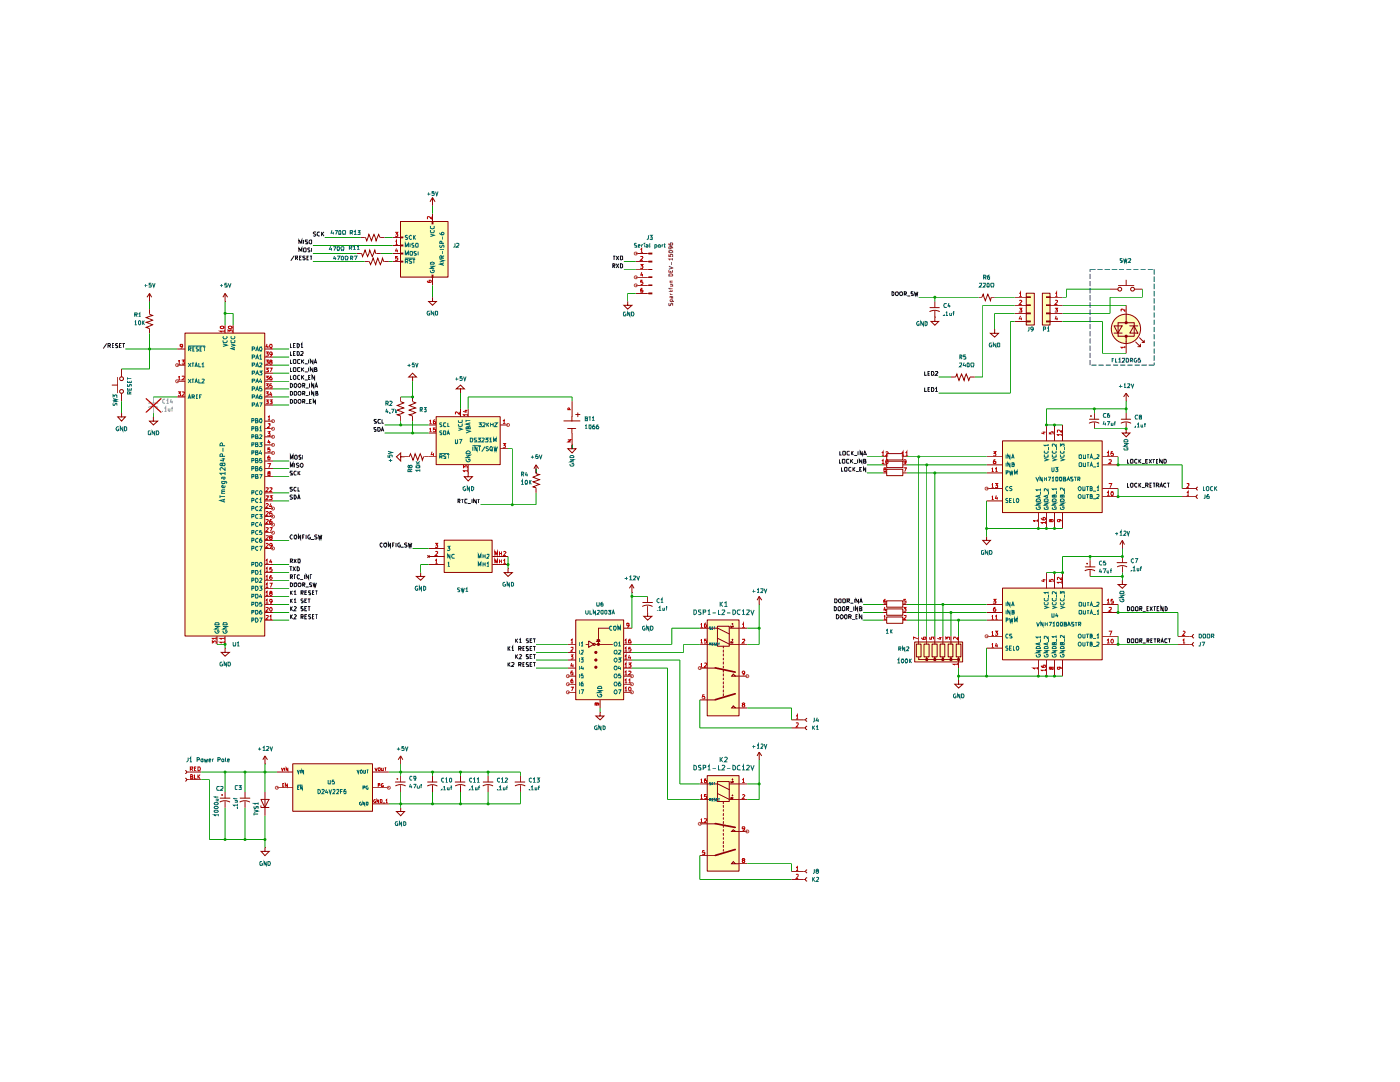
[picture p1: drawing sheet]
<svg xmlns="http://www.w3.org/2000/svg" width="279mm" height="216mm" viewBox="0 0 279 216" stroke-linecap="round" stroke-linejoin="round" font-family="sans-serif">
<g fill="#ffb">
<path d="M114.9 123.7h9.6v16h-9.6z"/>
<path d="M37 66.5h15.9v60.5h-15.9z"/>
<path d="M80 44.2h9.5v11.1h-9.5z"/>
<path d="M58.5 152.4h15.9v9.5h-15.9z"/>
<path d="M88.7 107.8h9.6v6.5h-9.6z"/>
<path d="M87.1 83.2h12.8v9.6h-12.8z"/>
<path d="M208.1 58.5h1.5v6.4h-1.5z"/>
<path d="M182.6 128.1h9.6v4h-9.6z"/>
<path d="M200.1 88h19.9v14.3h-19.9z"/>
<path d="M200.1 117.4h19.9v14.3h-19.9z"/>
<path d="M141.2 123.7h6.3v19.2h-6.3z"/>
<path d="M141.2 154.8h6.3v19.1h-6.3z"/>
<path d="M204.9 58.5h1.6v6.4h-1.6z"/>
<circle cx="224.7" cy="65.7" r="2.92"/>
</g>
<path d="M114.9 123.7h9.6v15.9h-9.6zM116.9 128.6h.6M117.5 127.9l1 .7-1 .6zM118.5 128.4h.2l.1 .2-.1 .2h-.2l-.1-.2zM118.7 128.6h3.6M119.8 142.1v.8h.7l-.7 .7-.9-.7h.9M119.8 142.1h.1" fill="none" stroke="#910000" stroke-width=".2"/>
<path d="M118.8 130h.2l.1 .2-.1 .2h-.2l-.1-.2z" fill="#910000"/>
<path d="M118.8 130h.2l.1 .2-.1 .2h-.2l-.1-.2z" fill="none" stroke="#910000" stroke-width=".2"/>
<path d="M118.8 131.5h.2l.1 .2-.1 .2h-.2l-.1-.2z" fill="#910000"/>
<path d="M118.8 131.5h.2l.1 .2-.1 .2h-.2l-.1-.2z" fill="none" stroke="#910000" stroke-width=".2"/>
<path d="M118.8 133h.2l.1 .1-.1 .2h-.2l-.1-.2z" fill="#910000"/>
<path d="M118.8 133h.2l.1 .1-.1 .2h-.2l-.1-.2z" fill="none" stroke="#910000" stroke-width=".2"/>
<path d="M119.3 128.4h.2l.1 .2-.1 .2h-.2l-.1-.2z" fill="#910000"/>
<g fill="none" stroke="#910000" stroke-width=".2">
<path d="M86.3 39.4v1.6M86.3 39.4l.5 .9M86.3 39.4l-.5 .9M71.2 50.6h1l.1 .6 .6-1.3 .5 1.3 .4-1.3 .5 1.3 .5-1.3 .2 .7h1M72 47.4h.9l.3 .7 .4-1.3 .5 1.3 .5-1.3 .5 1.3 .5-1.3 .2 .6h1M72.8 52.2h.9l.3 .6 .5-1.3 .5 1.3 .4-1.3 .5 1.3 .4-1.3 .3 .7h1M78.4 52.2h1.6M78.4 50.6h1.6M78.4 49h1.6M78.4 47.4h1.6M79.9 44.2h9.5v11.1h-9.5zM80 52.1h.4v.2h-.4z"/>
<path d="M80 50.5h.4v.2h-.4zM80 48.9h.4v.2h-.4zM80 47.3h.4v.2h-.4zM86.2 54.9h.2v.4h-.2zM86.2 44.2h.2v.5h-.2zM86.3 59.3v.9h-.7l.7 .7 .8-.7h-.8M86.3 59.3h.1M86.3 41h.1M86.3 42.6v1.6M86.3 55.3v1.6M35.4 69.6h1.6M35.4 72.9h1.6"/>
<path d="M35.4 76.1h1.6M35.4 79.2h1.6M36.9 66.5h15.9v60.4h-15.9zM44.9 64.9v1.6M46.5 64.9v1.6M52.9 69.6h1.6M52.9 72.9h1.6M52.9 76.1h1.6M52.9 79.2h1.6M52.9 71.2h1.6M52.9 74.5h1.6M52.9 77.6h1.6"/>
<path d="M80 79.2v.9l.6 .3-1.3 .5 1.3 .5-1.3 .4 1.3 .5-1.3 .5 .7 .2v1M91.9 77.6h-.8l.8-.8 .8 .8h-.8v.8M91.9 78.4h.1M125.3 60.2v.7h-.8l.8 .8 .8-.8h-.8M125.3 60.2h.1M52.9 80.8h1.6M52.9 84h1.6M52.9 85.6h1.6M52.9 87.2h1.6M52.9 88.8h1.6M52.9 90.4h1.6M52.9 92h1.6"/>
<path d="M52.9 93.5h1.6M52.9 95.1h1.6M52.9 98.3h1.6M52.9 100h1.6M80 91.1v.9l-.9-.9 .9-.7v.7h.7M80.7 91.1h.1M52.9 101.5h1.6M52.9 103.1h1.6M52.9 104.7h1.6M52.9 106.3h1.6M52.9 107.8h1.6M52.9 109.4h1.6"/>
<path d="M52.9 112.7h1.6M52.9 114.3h1.6M52.9 115.8h1.6M52.9 117.4h1.6M52.9 119h1.6M43.3 127v1.6M44.9 129.3v.9h.9l-.9 .7-.7-.7h.7M44.9 129.3h.1M44.9 127v1.6M52.9 120.6h1.6M52.9 122.2h1.6M52.9 123.7h1.6"/>
<path d="M113.3 128.6h1.6M113.3 130.2h1.6M113.3 131.7h1.6M113.3 133.3h1.6M113.3 134.9h1.6M113.3 136.5h1.6M113.3 138.1h1.6M119.1 127.6h.7M119.3 128.4h.2l.1 .2-.1 .2h-.2l-.1-.2zM119.4 127.6l.4 .4h-.7zM119.8 139.7v1.6M121.5 125.4h-2.1v3.2"/>
<path d="M124.5 128.6h1.6M124.5 130.2h1.6M124.5 131.7h1.6M124.5 133.3h1.6M124.5 134.9h1.6M124.5 136.5h1.6M124.5 138.1h1.6M124.5 125.4h1.6M37 155.3l.3 .3-.3 .3M37 153.8l.3 .3-.3 .2M37.3 155.6h2.9M37.3 154.1h2.9"/>
<path d="M43.9 159.3h2M44.2 158.6h.3M44.3 158.5v.3M44.9 158v1.3M44.9 159.9v1.3M47.9 159.3h2M48.9 158v1.3M48.9 159.9v1.3M96.4 156.8a2.03 2.03 0 0 1 1.9 0M96.4 156h2M97.4 154.8v1.3M97.4 156.7v1.3"/>
<path d="M102.8 156h1.9M102.8 156.8a2.03 2.03 0 0 1 2 0M103.8 154.8v1.3M103.8 156.7v1.3M43.9 160a2.03 2.03 0 0 1 1.9 0M47.9 160a2.03 2.03 0 0 1 1.9 0"/>
</g>
<g fill="none" stroke="#b90000" stroke-width=".2">
<path d="M78.9 46.4h.5l-.3 .3 .3 .1v.3h-.5M79 48.2l.1-.2v.8M79 48.8h.4M79.1 49.6l-.1 .5h.4M79.3 49.8v.5M79.4 51.2h-.4v.3h.4v.4h-.4M85.3 56v.3h.2h.5v-.4h-.4l.1 .4M86.1 43.2v.4l-.5-.4h-.2v.4M35.5 78.2h.5l-.2 .3 .2 .1v.4h-.5M35.6 72.1l.2-.3v.9M35.6 75.2l.2-.1v.7M35.6 72.7h.4"/>
<path d="M35.6 75.8h.4M36.3 71.8h.5l-.3 .4 .3 .1v.3h-.5M36.4 75.1h.3l.1 .3-.5 .4h.5M36.4 78.3h.4v.2l-.5 .5h.5M36.5 69l-.5 .1-.1-.3h.6l-.1 .5-.4 .2M44 65.2a.39 .39 0 0 1 .5-.1 .39 .39 0 0 1 .2 .4 .39 .39 0 0 1-.5 .1 .39 .39 0 0 1-.2-.4zM44.7 66.1h-.8l.3 .2M44.7 65.8v.5M45.5 66.3v-.5l.3 .3 .1-.3h.3l.2 .2-.1 .3M45.6 65.2a.39 .39 0 0 1 .5-.1 .39 .39 0 0 1 .2 .4 .39 .39 0 0 1-.5 .1 .39 .39 0 0 1-.2-.4zM53 70.2h.6l-.3 .4h.2l.1 .3-.2 .2-.4-.1M53 71.8h.6l-.3 .4 .3 .1v.2l-.2 .2-.4-.1"/>
<path d="M53 73.5h.6l-.3 .2 .3 .2v.2h-.6M53 75.1h.6l-.3 .2 .3 .2-.1 .3-.5-.1M53 76.6h.6l-.3 .3 .3 .2v.2l-.2 .1-.4-.1M53 78.2h.6l-.3 .3h.2l.1 .4-.2 .1h-.4M53 79.8h.6l-.3 .3 .3 .1v.3l-.6 .1M53.3 68.6l-.3 .6h.6M53.5 69v.5M53.8 73.5h.5l-.3 .7M53.8 79.8h.5l-.2 .3 .2 .1v.3l-.5 .1M53.9 68.7a.41 .41 0 0 1 .4 .3 .41 .41 0 0 1-.2 .5 .48 .48 0 0 1-.2-.8zM54 72.2l-.2-.2 .3-.2 .2 .2-.1 .2-.4 .1 .2 .4 .3-.2-.2-.3M54.1 78.2l-.3 .6h.5"/>
<path d="M54.2 75.1h-.2l-.2 .3 .1 .4h.3l.1-.3-.2-.2-.3 .2M54.2 76.6h-.3l-.1 .4 .3-.1 .2 .4-.2 .1-.3-.1M54.2 78.4v.6M54.3 70.6l-.1 .1h-.3l-.1-.3 .2-.2 .3 .2v.3l-.2 .4h-.2M53 97.4l.5-.1 .1 .2-.6 .6h.6M53 99h.6l-.6 .7h.6M53.4 86.2h.5l-.3 .3 .3 .1v.3h-.5M53.4 92.5h.6l-.4 .8M53.5 83.2l.2-.2v.8M53.5 84.6l.3-.1 .1 .4-.5 .5h.5M53.5 83.8h.4M53.6 87.8l-.1 .5h.5"/>
<path d="M53.6 94.4l-.1-.2 .3-.1 .1 .3-.4 .1v.4l.1 .1 .3-.1-.1-.5M53.8 91l-.3 .1v.6h.4l-.1-.5-.3 .2M53.8 97.4l.4-.1 .1 .2-.5 .6h.5M53.8 98.9h.5l-.2 .3 .2 .2-.1 .3-.4-.1M53.8 88v.5M53.9 89.4h-.4v.3h.4v.3h-.4M53 100.5h.4l.2 .1-.6 .7h.6M53 102.2l.4-.1 .2 .1-.6 .7h.6M53 103.8l.5-.1 .1 .1-.6 .6h.6M53 105.4l.5-.1 .1 .2-.6 .5h.6M53 106.9l.6 .1-.6 .7h.6M53 108.5l.4-.1 .2 .2-.6 .7h.6"/>
<path d="M53 111.9l.3-.3v.8M53 113.4l.3-.2v.8M53 115l.3-.1v.7M53 116.6l.3-.2v.8M53 118.2l.3-.2v.8M53 119.8l.3-.2v.8M53 112.4h.6M53 114h.6M53 115.6h.6M53 117.2h.6M53 118.8h.6M53.8 105.3h.5l-.3 .7"/>
<path d="M53.8 116.4h.5l-.3 .8M54 107.2l-.2-.2 .4-.1 .1 .2-.5 .2 .1 .4h.3l.1-.4-.2-.1M54 118.3l-.2-.1 .3-.2 .2 .2-.1 .1-.4 .2 .2 .3 .3-.1-.2-.4M54.1 100.5l-.3 .6h.5M54.1 111.6l-.3 .5h.5M54.2 102.1h-.3l-.1 .4 .4-.1 .1 .3-.2 .2-.3-.1M54.2 103.7h-.2l-.2 .7h.5l-.1-.4-.4 .1M54.2 113.2h-.3l-.1 .4 .3-.1 .2 .2-.1 .3-.4-.1M54.2 114.9h-.2l-.2 .5 .2 .2 .3-.2-.2-.3-.3 .2M54.2 100.8v.5M54.2 111.9v.5M54.3 108.8l-.1 .1h-.3l-.1-.3 .2-.2 .3 .2-.1 .5-.3 .2"/>
<path d="M54.3 119.9l-.3 .2-.2-.2 .1-.3h.3l.1 .2-.2 .6h-.2M42.4 128.4v-.5l.2 .2 .2-.2h.2l.1 .2v.3M43.1 127.4h-.7l.1 .2M43.1 127.1v.5M44.7 128.1h-.8l.3 .3M44.7 127.4h-.8l.3 .2M44.7 127.1v.5M44.7 127.9v.5M53 121.3l.5-.1 .1 .2-.6 .6h.6M53 122.8l.6 .1-.6 .7h.6M53 120.4h.6M53.8 123l.3-.2v.8"/>
<path d="M53.8 123.6h.5M53.9 121.3l.1-.1a.43 .43 0 0 1 .3 .3 .43 .43 0 0 1-.2 .5h-.1l-.2-.3zM113.9 127.8l.3-.2v.7M113.9 129.2h.4v.3l-.4 .4h.4M113.9 130.7h.4l-.2 .3 .2 .1v.3h-.4M113.9 137.1h.5l-.3 .8M113.9 128.3h.4M114.1 132.3l-.2 .6h.5M114.3 133.9h-.3l-.1 .4 .4-.1v.5h-.4M114.3 135.5h-.2l-.2 .3 .1 .5h.3v-.5l-.4 .1M114.3 132.5v.6M124.7 127.8l.2-.2v.7"/>
<path d="M124.7 129.3l.2-.1v.7M124.7 130.9l.2-.2v.8M124.7 132.5l.2-.2v.8M124.7 134.2l.2-.3v.8M124.7 135.8l.2-.3v.8M124.7 137.3l.2-.2v.8M124.7 128.3h.5M124.7 129.9h.5M124.7 131.5h.5M124.7 133.1h.5M124.7 134.7h.5M124.7 136.3h.5"/>
<path d="M124.7 137.9h.5M125.4 132.3h.5l-.3 .3h.3v.4l-.1 .1h-.4M125.4 134l.4-.1 .1 .2-.5 .6h.5M125.4 135.8l.3-.3v.8M125.4 136.3h.5M125.5 124.7l-.1 .1h-.2l-.1-.4h.4v.5l-.3 .3M125.5 137.1a.41 .41 0 0 1 .5 .3 .41 .41 0 0 1-.2 .5h-.3zM125.6 130.7l-.2 .6h.5M125.9 127.6h-.3l-.2 .3v.3l.5 .1v-.3l-.1-.2-.4 .2M125.9 129.2h-.4l-.1 .3 .4-.1 .1 .2v.3l-.5-.1M125.9 131v.5M38 153.5h.3l.2-.4-.5-.1v.8"/>
<path d="M38.1 155l.4-.2-.2-.2h-.2v.8l.4-.1v-.2l-.2-.1M38.2 153.5l.3 .3M38.8 154.6v.8h.4M38.8 153.4h.3M39.2 153h-.4v.8h.4M39.5 153l.4 .1 .1 .4-.2 .3h-.3zM39.5 154.6v.8M39.6 154.9l.3 .5M39.9 154.6l-.4 .5M119.1 140.4l.1-.1h.3v.4h-.4v-.3l-.3-.1-.1 .4 .4-.1"/>
</g>
<g fill="none" stroke="#006665" stroke-width=".2">
<path d="M80.8 51.5h2M80.9 52.2h.3l.2-.3-.5-.1v.7M80.9 50.9v-.7l.3 .6 .3-.6v.7M80.9 49.3v-.7l.3 .6 .3-.6v.7M81.2 52.2l.2 .3M81.3 47h-.4v.3l.4 .2v.2h-.4M81.8 50.3l.5-.1v.7l-.5-.1zM81.8 48.6v.7M82.2 51.8l-.5 .1v.2l.5 .2-.1 .2h-.4M82.2 47l-.3-.1-.2 .2v.4l.2 .3 .3-.1M82.3 51.8h.5M82.5 46.9v.9"/>
<path d="M82.6 48.6h-.3l-.1 .1 .1 .2 .3 .1v.3h-.4M82.6 51.8v.7M82.6 47.3l.3 .5M82.9 46.9l-.4 .6M83 48.6h.4v.7h-.4zM83.1 50.2h-.4v.3l.3 .1 .1 .2-.1 .1h-.4M83.4 50.2v.7M85.9 54l.2 .4h.4l.2-.2-.1-.3h-.3v.2M85.9 53.1h.8l-.8 .5h.8M85.9 52.5a.42 .42 0 0 1 .5-.2 .42 .42 0 0 1 .3 .4h-.8zM85.9 46.7l.8 .2-.8 .3M86 45.9l-.1 .4 .2 .1h.4l.2-.1-.1-.4"/>
<path d="M86 45.2l-.1 .3 .3 .2 .5-.2-.1-.3M37.6 79.5l.2-.7 .3 .7M37.6 69h3.3M37.6 72.4l.5 .8M37.6 75.7l.5 .7M37.6 69.6h.5v-.2l-.1-.2h-.4v.9M37.6 79.4h.4M37.8 69.6l.3 .5M38.1 72.4l-.5 .8M38.1 75.7l-.5 .7M38.3 79.2h.4l.1-.2-.1-.2h-.4v.7M38.3 72.4h.4"/>
<path d="M38.3 75.7h.4M38.5 69.6h.2M38.5 72.4v.8M38.5 75.7v.7M38.5 79.2l.3 .3M38.8 69.2h-.3v.9h.3M38.9 73.2l.3-.8 .2 .8M38.9 76.4l.3-.7 .2 .7M39 73h.3M39 76.2h.3M39.2 79.2h.2M39.5 78.8h-.3v.7h.3"/>
<path d="M39.6 69.3h-.4v.3l.4 .1v.3h-.4M39.7 72.4v.8h.4M39.7 75.7v.7h.4M39.8 79.2h.3M39.9 69.6h.3M40.3 69.2h-.4v.9h.4M40.3 72.7l.2-.3v.8M40.3 75.7h.5l-.5 .7h.5M40.3 78.8h-.5v.7M40.3 73.2h.5M40.5 69.2h.5M40.8 69.2v.9"/>
<path d="M44.5 68.6l.8 .3-.8 .2M44.6 67.9v.5h.6l.1-.3v-.2M44.6 67.1l-.1 .3 .2 .2h.4l.2-.2v-.3M46.1 68.6l.8 .3-.8 .2M46.2 67.9v.5h.6v-.5M46.2 67.1l-.1 .3 .2 .2h.4l.2-.2-.1-.3M46.7 69.4v.4M46.9 69.3l-.8 .3 .8 .2M50.3 69.6h.5v-.2l-.1-.2h-.4v.9M50.3 71.2h.5v-.2l-.1-.2h-.4v.9M50.3 72.9h.4l.1-.2v-.3h-.5v.8M50.3 74.5h.4l.1-.2v-.3h-.5v.8"/>
<path d="M50.3 76h.5v-.3h-.5v.7M50.3 77.6h.5v-.3l-.1-.1h-.4v.8M50.3 79.2h.5v-.2l-.1-.2h-.4v.7M51 70.1l.4-.9 .2 .9M51 71.7l.4-.9 .2 .9M51 73.2l.4-.8 .2 .8M51 74.8l.4-.8 .2 .8M51 76.4l.4-.7 .2 .7M51 78l.4-.8 .2 .8M51 79.5l.4-.7 .2 .7M51.1 73h.4M51.1 76.2h.4"/>
<path d="M51.1 79.4h.4M51.1 69.8h.4M51.1 71.4h.4M51.1 74.6h.4M51.1 77.8h.4M51.8 71.1l.2-.3v.9M51.8 72.5l.4-.1 .1 .2-.5 .6h.5M51.8 74h.5l-.3 .3 .3 .2-.1 .3-.4-.1M51.8 71.7h.5M51.9 69.3l.1-.1a.47 .47 0 0 1 .3 .4 .47 .47 0 0 1-.3 .5l-.2-.4zM52 75.6l-.2 .6h.5M52.2 77.2h-.3l-.1 .4 .4-.1 .1 .4-.2 .1-.3-.1"/>
<path d="M52.2 78.8h-.2l-.2 .3 .1 .4h.3v-.4l-.4 .1M52.2 75.9v.5M50.3 83.9h.4v-.3l-.4-.1v.9M50.3 85.6h.4v-.4l-.4-.1v.9M50.3 87.2h.4v-.4l-.4-.1v.8M50.3 88.8l.4-.1v-.3h-.4v.7M50.3 90.4h.3l.1-.4h-.4v.7M50.3 91.9h.4v-.3l-.4-.1v.8M50.3 93.5h.4v-.3l-.4-.1v.8M50.3 95.1h.4v-.4h-.4v.8M50.3 98.3h.3l.1-.4h-.4v.8M50.3 99.9h.4v-.4l-.4-.1v.9"/>
<path d="M50.3 80.8h.4l.1-.2v-.2h-.5v.8M51 81.2l.4-.8 .2 .8M51 83.9h.4v-.4h-.4v.9h.4l.1-.2-.1-.3M51 85.6h.4v-.4l-.4-.1v.9h.4l.1-.2-.1-.2M51 87.2l.4-.1v-.4h-.4v.8l.5-.1-.1-.2M51 88.7h.4v-.3h-.4v.7h.4l.1-.2-.1-.2M51 90.3h.4v-.3h-.4v.7h.4l.1-.2-.1-.2M51 91.9h.4v-.3l-.4-.1v.8h.4l.1-.1-.1-.3M51 93.5h.4v-.3l-.4-.1v.8h.4l.1-.1-.1-.3M51 95.1l.4-.1v-.3h-.4v.8h.4l.1-.3-.1-.1M51.1 81h.4M51.5 98l-.3-.1-.2 .2v.4l.2 .2 .3-.1"/>
<path d="M51.5 99.5l-.2-.1-.3 .3v.4l.3 .2 .2-.1M51.8 80.4h.5l-.4 .8M51.8 85.4l.2-.3v.9M51.8 86.8l.3-.1 .2 .2-.5 .6h.5M51.8 88.4h.5l-.3 .2 .3 .2-.1 .3-.4-.1M51.8 94.7h.5l-.4 .8M51.8 99.7l.2-.3v.9M51.8 86h.5M51.9 83.6l.1-.1a.47 .47 0 0 1 .3 .4 .47 .47 0 0 1-.3 .5l-.2-.4zM51.9 98v-.1a.38 .38 0 0 1 .4 .4 .38 .38 0 0 1-.4 .4l-.1-.4zM52 89.9l-.2 .6h.5M52.2 91.5h-.3l-.1 .4 .4-.1 .1 .4-.2 .1-.3-.1"/>
<path d="M52.2 93.1l-.3 .2-.1 .5 .1 .1 .4-.1-.1-.4h-.3l-.1 .2M52.2 90.2v.5M50.3 101.5h.4l-.1-.4h-.3v.8M50.3 103.1h.3l.1-.4h-.4v.7M50.3 104.7h.3l.1-.4h-.4v.7M50.3 106.3h.3l.1-.4h-.4v.7M50.3 107.8h.4l-.1-.4h-.3v.8M50.3 109.4h.4v-.3l-.4-.1v.9M50.3 112.7h.3l.1-.5h-.4v.8M50.3 114.2h.4v-.4h-.4v.8M50.3 115.8h.4v-.4h-.4v.8M50.3 117.4h.4v-.3l-.4-.1v.8"/>
<path d="M50.3 119h.3l.1-.4h-.4v.7M51 112.2l.4 .1 .1 .4-.1 .3h-.4zM51 113.8l.4 .1 .1 .4-.1 .3h-.4zM51 115.4a.43 .43 0 0 1 .5 .4 .43 .43 0 0 1-.5 .4zM51 117a.43 .43 0 0 1 .5 .4 .43 .43 0 0 1-.5 .4zM51 118.6l.4 .1 .1 .3-.1 .3h-.4zM51.5 101.1h-.2l-.3 .1v.4l.3 .3 .2-.1M51.5 102.7h-.3l-.2 .1v.5l.2 .1h.3M51.5 104.4l-.3-.1-.2 .1v.5l.2 .1 .3-.1M51.5 105.9h-.3l-.2 .1v.5l.2 .1h.3M51.5 107.5l-.2-.1-.3 .3v.4l.3 .1h.2M51.5 109.1l-.2-.1-.3 .2v.4l.3 .3 .2-.1"/>
<path d="M51.8 101.1h.3l.2 .1-.5 .7h.5M51.8 102.7h.5l-.3 .3 .3 .1v.2l-.5 .1M51.8 109h.5l-.4 .9M51.8 114l.2-.2v.8M51.8 115.4h.3l.2 .1-.5 .7h.5M51.8 117h.5l-.3 .3h.2l.1 .3-.2 .2-.3-.1M51.8 100.3h.5M51.8 114.6h.5M51.9 112.3v-.1a.43 .43 0 0 1 .4 .4 .43 .43 0 0 1-.2 .4h-.2l-.1-.3zM52 104.2l-.2 .6h.5M52 118.6l-.2 .5h.5M52.2 105.9h-.3l-.1 .3 .3-.1 .2 .2-.1 .3h-.4"/>
<path d="M52.2 107.4h-.2l-.2 .3v.4l.1 .1 .4-.1-.1-.4h-.3l-.1 .2M52.2 104.5v.5M52.2 118.8v.5M42.9 125h.8l-.8 .5h.8M43 125.9a.36 .36 0 0 0 .3 .4 .36 .36 0 0 0 .3-.4h-.2v.1M43 124.3h.6l.1 .4h-.8zM44.5 125h.8l-.8 .5h.8M44.6 125.9h-.1a.39 .39 0 0 0 .4 .5 .39 .39 0 0 0 .4-.5h-.3v.1M44.6 124.3h.6l.1 .4h-.8zM50.3 120.6l.4-.1v-.3h-.4v.7M50.3 122.1h.4v-.3h-.4v.8M50.3 123.7h.4v-.3l-.4-.1v.9"/>
<path d="M51 120.2l.4 .1 .1 .3-.1 .3h-.4zM51 121.8h.4a.43 .43 0 0 1 .1 .5 .43 .43 0 0 1-.5 .3zM51 123.3a.43 .43 0 0 1 .5 .4 .43 .43 0 0 1-.5 .5zM51.8 123.3h.5l-.4 .9M52.2 120.2h-.3l-.1 .3 .3-.1 .2 .2-.1 .3h-.4M52.2 121.8h-.3l-.1 .3v.3l.3 .2 .2-.2-.2-.4-.3 .2M115.6 128.1v.8M115.6 129.8v.7M115.6 131.3v.8M115.6 132.9v.7M115.6 134.5v.8M115.6 136.1v.8"/>
<path d="M115.6 137.6v.9M116 128.3l.2-.2v.8M116 129.8h.4v.3l-.4 .4h.4M116 131.3h.4l-.3 .3h.3v.4h-.4M116 137.6h.5l-.4 .9M116 128.9h.4M116.1 132.9l-.1 .5h.5M116.4 134.5h-.4v.3l.3-.1 .1 .6-.4-.1M116.4 136.1h-.3l-.1 .3v.5h.4l-.1-.5-.3 .1M116.4 133.1v.5M119.3 137.8h.8l-.8 .4h.8M119.3 137.2l.2-.2h.4l.2 .4h-.8z"/>
<path d="M119.3 138.6v.2l.2 .3 .5-.1v-.4h-.2v.1M122.1 125l-.1-.1a.39 .39 0 0 0-.4 .5 .39 .39 0 0 0 .5 .3M122.5 125l.1-.1a.46 .46 0 0 1 .4 .4 .46 .46 0 0 1-.2 .5l-.3-.2zM122.6 131.5l.3-.2 .2 .2v.4l-.3 .2-.2-.2zM122.8 137.6h.1a.46 .46 0 0 1 .3 .5 .46 .46 0 0 1-.3 .4l-.3-.1a.52 .52 0 0 1 .2-.8zM123.3 125.8v-.9l.3 .6 .2-.6v.9M123.4 128.3l.3-.2v.8M123.4 129.8h.5l-.5 .7h.5M123.4 131.3h.5l-.3 .3h.2l.1 .4-.2 .1-.3-.1M123.4 137.6h.5l-.3 .9M123.4 128.9h.5M123.6 132.9l-.2 .5h.5"/>
<path d="M123.8 134.5h-.3l-.1 .3 .3-.1 .2 .2-.1 .4-.4-.1M123.8 136.1h-.2l-.2 .3 .1 .5h.3l.1-.4-.2-.1-.3 .1M123.8 133.1v.5"/>
<circle cx="122.8" cy="133.2" r=".36"/>
<circle cx="122.8" cy="136.5" r=".36"/>
<circle cx="122.8" cy="128.5" r=".36"/>
<circle cx="122.8" cy="134.9" r=".36"/>
<circle cx="122.9" cy="130.1" r=".37"/>
</g>
<g fill="none" stroke="#0f0f0f" stroke-width=".2">
<path d="M122.3 53h.3l.1-.3-.4-.1v.9M122.4 51.1h.4M122.5 53l.2 .5M122.6 51.1v.8M123 51.1l.5 .8M123 52.6l.5 .9M123.5 51.1l-.5 .8M123.5 52.6l-.5 .9M123.8 51.1l.5 .1v.6l-.5 .1zM123.8 52.6l.5 .2v.5l-.3 .2h-.2zM58 70.1v.8h.3M58 68.5v.9h.3"/>
<path d="M58 73.4v.7h.3M58 76.5l.4 .2v.4l-.3 .2h-.1zM58 71.8v.7h.3M58 74.9v.8h.3M58 78.1l.4 .2v.4l-.2 .2h-.2zM58 79.7l.4 .2v.4l-.2 .2h-.2zM58.5 73.5h.6l-.1 .6-.5-.1zM58.5 71.8h.6l-.1 .7-.5-.1zM58.5 70.6h.3M58.5 69h.3M58.7 74.9l.4 .2v.5l-.2 .1-.4-.1v-.5zM58.7 78.2h.4l.1 .4-.1 .3-.4-.1z"/>
<path d="M58.7 79.8h.4l.1 .4-.1 .3-.4-.1zM58.9 76.5a.43 .43 0 0 1 .3 .4 .43 .43 0 0 1-.3 .4l-.2-.1v-.5zM59 70.1h-.5v.8h.5M59 68.5h-.5v.9h.5M59.3 70.1l.4 .2v.4l-.1 .2h-.3zM59.3 68.5l.4 .2v.4l-.2 .3h-.2zM59.7 76.5l.4 .3v.2l-.3 .3-.3-.3v-.2zM59.8 73.5h-.4v.5h.4M59.8 71.8h-.4v.6h.4M59.8 75l-.2-.1-.2 .2v.5l.2 .1h.2M60.1 70.2l.3-.1 .1 .4-.5 .4h.5M60.1 68.8l.1-.3v.9"/>
<path d="M60.1 69.4h.4M60.2 71.8v.7M60.2 73.4v.7M60.2 74.9v.8M60.3 73.7l.4 .4M60.3 72.1l.4 .4M60.3 75.2l.4 .5M60.4 76.9h.4v-.3l-.4-.1v.8M60.4 78.5l.4-.1v-.3h-.4v.8M60.6 76.9l.2 .4M60.6 78.5l.2 .4M60.7 73.4l-.5 .4"/>
<path d="M60.7 71.8l-.5 .4M60.7 74.9l-.5 .5M60.8 74.2h.6M60.8 72.6h.6M60.8 75.8h.6M61 77.4h.6M61 79h.6M61.6 71.8v.7M61.6 73.4v.7M61.6 75.3h.3M61.8 76.5v.8M61.8 78.1v.8"/>
<path d="M61.9 74.9h-.3v.8h.3M62.2 79.7h-.4v.8h.4M62.4 73.4v.7l-.5-.7v.7M62.4 71.8v.7l-.5-.7v.7M62.6 76.5v.8l-.4-.8v.8M62.6 78.1v.8l-.4-.8v.8M62.7 72.5l.3-.7 .2 .7M62.8 73.7h.3l.1-.2-.4-.1v.7h.4l.1-.2-.3-.2M62.8 74.9v.8l-.5-.8v.8M62.8 72.3h.3M62.9 77.3l.2-.8 .3 .8M63 79.7v.8l-.5-.8v.8"/>
<path d="M63 77.1h.4M63 78.4h.4v-.3h-.4v.8h.4l.1-.3-.2-.2M58 93.3v-.9l.2 .6 .3-.6v.9M58 91.7v-.9l.2 .6 .3-.6v.9M58.4 94h-.4l-.1 .2 .1 .2h.3l.1 .3-.5 .1M58.4 98.9l-.4-.1-.1 .1 .5 .5-.2 .2-.3-.1M58.4 97.2l-.5 .1 .1 .3 .4 .1-.2 .3-.3-.1M58.7 98.8a.42 .42 0 0 1 .5 .4 .42 .42 0 0 1-.5 .4zM58.8 92.4v.9M59 90.8l.3 .2v.5l-.2 .2-.3-.2v-.5zM59.1 94.1a.38 .38 0 0 0-.4 .2 .38 .38 0 0 0 .1 .5l.3-.1M59.1 97.2h-.3a.42 .42 0 0 0-.2 .5 .42 .42 0 0 0 .4 .3l.1-.1"/>
<path d="M59.4 99.6l.2-.8 .3 .8M59.4 99.4h.4M59.5 97.2v.8h.3M59.5 94v.8M59.6 94.4l.3 .4M59.6 92.5l-.3-.1-.2 .2 .5 .4-.1 .3-.4-.1M59.9 94l-.4 .4M60.1 90.9h-.5v.2l.5 .2v.3h-.5M60.2 92.4l.3 .3v.2l-.3 .4-.3-.4v-.2zM60.4 80.1h.4v-.3l-.4-.1v.8M60.4 90.8v.9M60.6 80.1l.2 .4"/>
<path d="M61 80.6h.6M61.8 80.1h.2M75.1 85.3h-.5v.3l.5 .1-.1 .4h-.4M75.1 83.7h-.4v.3l.4 .1v.2v.2h-.5M75.4 85.3l.4 .1 .1 .3-.2 .4h-.3zM75.9 83.8l-.3-.1-.2 .3 .2 .5 .3-.1M76.1 86.1l.2-.8 .3 .8M76.2 85.8h.4M76.2 83.7v.8h.4M57.8 113.1h.5M58 115.1h.3l.1-.3-.4-.1v.8M58 116.3l.4 .2v.4l-.2 .2h-.2z"/>
<path d="M58 112l.4-.1v-.3h-.4v.7M58 117.9v.8M58 119.5v.8M58 113.1v.8M58 118.2l.4 .5M58 119.8l.4 .5M58.1 115.1l.3 .4M58.1 112l.3 .3M58.4 106.8l-.2-.1a.43 .43 0 0 0-.3 .4 .43 .43 0 0 0 .3 .5l.2-.1M58.4 117.9l-.4 .4M58.4 119.5l-.4 .4M58.5 113.1l.5 .8"/>
<path d="M58.6 114.7h.5M58.6 111.6l.5 .7M58.7 116.4h.4l.1 .4-.1 .3-.4-.1zM58.7 118.2l.2-.3v.8M58.7 119.7l.2-.2v.8M58.7 118.7h.4M58.8 114.7v.8M58.9 106.7h.2l.1 .3-.1 .6-.4-.2v-.5zM59 113.1l-.5 .8M59.1 111.6l-.5 .7M59.3 113.1l.4 .2v.5l-.2 .1h-.2zM59.5 111.6h.3l.1 .1-.1 .6h-.3z"/>
<path d="M59.8 114.8l-.2-.1-.3 .2 .1 .5h.4M59.9 115.6h.6M60 106.7v.9l-.4-.9v.9M60.1 118.3h.3l.1-.4h-.4v.8M60.2 118.3l.3 .4M60.4 116.7h.4v-.3l-.4-.1v.8M60.4 107.1h.3M60.5 119.5l-.4 .1 .1 .2 .3 .1-.1 .4h-.3M60.6 116.7l.2 .4M60.8 106.7h-.4v.9M60.8 114.7v.8M60.8 118.2h.4"/>
<path d="M60.8 119.8h.3M61 117.1h.6M61.1 106.7v.9M61.3 117.9h-.5v.8h.5M61.3 119.5h-.5v.8h.5M61.4 119.5h.5M61.6 114.7v.8l-.5-.8v.8M61.7 119.5v.8M61.9 106.8l-.2-.1-.3 .3v.3l.3 .3 .2-.1v-.3h-.1M61.9 114.7h.4M62 117.9h-.4v.3l.3 .1 .1 .2-.1 .2h-.3M62 114.7v.8"/>
<path d="M62 107.7h.7M62.2 116.4h-.4v.2l.3 .1 .1 .4h-.4M62.4 118.2h.2M62.4 116.3l.3 .8 .1-.6 .2 .6 .1-.8M62.7 117.9h-.3v.8h.3M63 117.9h.4M63.2 117.9v.8M63.3 106.8l-.3-.1-.2 .2 .5 .4-.2 .3-.3-.1M63.5 106.7l.2 .9 .2-.6 .2 .6 .1-.9M76.3 108.4a.34 .34 0 0 0-.4 .1 .34 .34 0 0 0 0 .4l.2 .3 .2-.1M76.7 108.4l.1-.1a.46 .46 0 0 1 .4 .4 .46 .46 0 0 1-.2 .5 .47 .47 0 0 1-.4-.3 .47 .47 0 0 1 .1-.5zM77.9 108.3v.9l-.4-.9v.9"/>
<path d="M78.4 108.8h.2M78.7 108.3h-.3v.9M79 108.3v.9M79.8 108.4l-.2-.1-.2 .2v.4l.2 .3 .3-.1v-.3h-.2M80 109.2h.6M81.2 108.4l-.3-.1-.2 .2 .5 .4-.1 .3-.4-.1M81.5 108.3l.2 .9 .1-.6 .2 .6 .2-.9M58 121v.9M58 122.6v.9M58 123l.4 .5M58 121.4l.4 .5M58.4 122.6l-.4 .5"/>
<path d="M58.4 121l-.4 .5M58.7 122.7l.3-.1 .1 .3-.5 .6h.5M58.7 121.1l.3-.1 .1 .3-.5 .6h.5M58.7 120.3h.4M60.1 123.1h.4l-.1-.5h-.3v.9M60.2 123.1l.3 .4M60.5 121.1h-.4v.3l.4 .1v.3h-.4M60.8 123.1h.4M60.8 121.5h.3M61.3 122.6h-.5v.9h.5M61.3 121h-.5v.9h.5M61.4 121h.5"/>
<path d="M61.7 121v.9M62 122.7h-.4v.3l.4 .2-.1 .3-.3-.1M62.4 123.1h.2M62.7 122.6h-.3v.9h.3M63 122.6h.4M63.2 122.6v.9M101.4 129v.8M101.4 132.2v.8M101.5 129.3l.3 .5M101.5 132.5l.3 .5M101.8 129l-.4 .5M101.8 132.2l-.4 .4"/>
<path d="M102.2 129.2l.1-.2v.8M102.2 132.3l.3-.1 .1 .3-.5 .5h.5M102.2 129.8h.4M102.9 127.5v.7M102.9 130.6v.8M103 130.9l.3 .5M103 127.8l.3 .4M103.3 130.6l-.4 .5M103.3 127.5l-.4 .4M103.5 129.4h.4l.1-.2-.2-.2h-.3v.8M103.5 132.6h.3l.2-.1-.1-.3h-.4v.8M103.7 130.7l.2-.1 .2 .3-.5 .5h.5"/>
<path d="M103.7 127.6l.1-.1v.7M103.7 129.4l.3 .4M103.7 132.6l.3 .4M103.7 128.2h.4M104.4 129.4h.2M104.4 132.5h.2M104.7 129h-.3v.8h.3M104.7 132.2h-.3v.8h.3M105.5 130.7h-.5v.2l.5 .2v.3h-.5M105.5 129.1h-.5v.2l.5 .2v.3h-.5M105.5 132.2l-.5 .1v.2l.4 .1 .1 .4h-.5M105.5 127.5l-.5 .1 .1 .2 .4 .1v.2l-.5 .1"/>
<path d="M105.8 131h.2M105.8 129.4h.2M105.8 132.5h.2M105.8 127.8h.2M106.2 130.6h-.4v.8h.4M106.2 129h-.4v.8h.4M106.2 132.2h-.4v.8h.4M106.2 127.5h-.4v.7h.4M106.4 130.6h.5M106.4 129h.5M106.4 132.2h.5M106.4 127.5h.5"/>
<path d="M106.6 127.5v.7M106.6 129v.8M106.6 130.6v.8M106.6 132.2v.8"/>
<circle cx="59.7" cy="78.5" r=".36"/>
<circle cx="59.7" cy="80.1" r=".36"/>
<circle cx="59.7" cy="116.7" r=".36"/>
</g>
<path d="M129.5 50.5h.6v.2h-.6z" fill="#910000"/>
<path d="M129.5 50.5h.6v.2h-.6z" fill="none" stroke="#910000" stroke-width=".2"/>
<path d="M129.5 52.1h.6v.2h-.6z" fill="#910000"/>
<path d="M129.5 52.1h.6v.2h-.6z" fill="none" stroke="#910000" stroke-width=".2"/>
<path d="M129.5 53.7l.6 .1z" fill="#910000"/>
<path d="M129.5 53.7l.6 .1z" fill="none" stroke="#910000" stroke-width=".2"/>
<path d="M129.5 55.2h.6v.2h-.6z" fill="#910000"/>
<path d="M129.5 55.2h.6v.2h-.6z" fill="none" stroke="#910000" stroke-width=".2"/>
<path d="M129.5 56.9h.6v.1h-.6z" fill="#910000"/>
<path d="M129.5 56.9h.6v.1h-.6z" fill="none" stroke="#910000" stroke-width=".2"/>
<path d="M129.5 58.5h.6v.1h-.6z" fill="#910000"/>
<g fill="none" stroke="#910000" stroke-width=".2">
<path d="M29.8 58.5v1.7M29.8 58.5l-.5 .8M29.8 58.5l.5 .8M44.9 58.5l-.4 .8M44.9 58.5l.5 .8M44.9 58.5v1.7M126.9 50.6h2.6M126.9 52.2h2.6M126.9 53.7h2.6M126.9 55.3h2.6M126.9 56.9h2.6M126.9 58.5h2.6"/>
<path d="M129.5 58.5h.6v.1h-.6zM22.3 76.8h1.2M23.5 75.2v3.2M24.3 73.6v1.6M24.3 78.4v1.7M29.8 61.7v1l.6 .3-1.2 .4 1.2 .5-1.2 .4 1.2 .5-1.2 .5 .6 .3v.9M29.8 60.2h.1M44.9 60.2h.1M82.3 75.2h-.7l.7-.7 .8 .7h-.8v.9M82.3 76.1h.1M82.3 79.2v.9l.6 .3-1.2 .5 1.2 .5-1.2 .4 1.2 .5-1.2 .5 .6 .2v1M224.7 62.9v1.2"/>
<path d="M24.3 82.4v.8h.7l-.7 .8-.8-.8h.8M24.3 82.4h.1M30.6 83.2v.8h.9l-.9 .8-.8-.8h.8M30.6 83.2h.1M80.7 91.1h1l.2-.5 .5 1.2 .4-1.2 .6 1.2 .5-1.2 .4 1.2 .2-.7h2.6M85.6 84.8h1.5M85.6 86.4h1.5M87 83.1h12.8v9.6h-12.8zM91.9 81.6v1.6M93.4 94.4v.7h.9l-.9 .9-.7-.9h.7M93.4 94.4h.1M93.4 81.6v1.6"/>
<path d="M93.4 92.8v1.6M99.9 84.8h1.5M99.9 89.5h1.5M107 92.8v1.7l.7 .2-1.3 .5 1.3 .5-1.3 .4 1.3 .5-1.3 .6 .6 .1v1M107 94.4h.1M107 92.8l-.4 .7M107 92.8l.5 .7M112.5 84h3.2M113.3 85.5h1.6M114.1 85.5l.1 4h-.9l.9 .9 .7-.9h-.7v-.7M114.2 88.8h.1M114.2 80.1l-.1 3.9"/>
<path d="M114.9 82.7h.8M115.3 82.4v.7M83.9 114.3v.7h.8l-.8 .8-.8-.8h.8M83.9 114.3h.1M85.3 110.8l.4 .5M85.6 112.7h3.1M85.6 111h3.1M85.6 109.4h3.1M85.7 110.8l-.4 .5M88.6 107.8h9.6v6.4h-9.6zM98.3 112.7h3.1M98.3 111h3.1"/>
<path d="M101.4 113.4v.9h.8l-.8 .7-.8-.7h.8M101.4 113.4h.1M126.1 118.2h.1M126.1 116.6l-.5 .8M126.1 116.6l.4 .8M126.1 116.6v1.6M52.1 159.5h1.6l-.9 1.6zM52.9 152.4h.1M52.9 150.8v1.6M52.9 158v4.8M52.9 150.8l.5 .8M52.9 150.8l-.4 .8"/>
<path d="M55.2 154.1h3.3M55.2 157.2h3.3M58.4 152.4h15.9v9.5h-15.9zM74.4 154.1h3.2M74.4 157.2h3.2M78.9 156h2M79 156.8a2.03 2.03 0 0 1 1.9 0M79.1 155.4h.4M79.3 155.3v.3M80 152.4h.1M80 150.8v1.6M80 154.8v1.3"/>
<path d="M80 156.7v1.3M80 150.8l-.5 .8M80 150.8l.4 .8M85.3 156.8a2.01 2.01 0 0 1 1.9 0M85.3 156h1.9M86.3 154.8v1.3M86.3 156.7v1.3M90.8 156h2M90.9 156.8a2.03 2.03 0 0 1 1.9 0M91.9 154.8v1.3M91.9 156.7v1.3M52.1 160.8v.3h1.6"/>
<path d="M52.9 169.1v.8h.8l-.8 .8-.8-.8h.8M52.9 169.1h.1M74.4 160.4h3.2M80 161.2v.7h.7l-.7 .9-.9-.9h.9M80 161.2h.1"/>
<circle cx="24.3" cy="75.6" r=".38"/>
<circle cx="24.3" cy="78.1" r=".38"/>
</g>
<g fill="none" stroke="#b90000" stroke-width=".2">
<path d="M127.8 52.8h.5l-.2 .2 .2 .2-.1 .4-.4-.1M127.9 49.8l.2-.2v.7M127.9 51.3l.3-.1 .1 .2-.5 .5h.5M127.9 50.3h.4M128.1 54.3l-.2 .6h.4M128.2 55.9h-.3v.4h.3l.1 .3-.2 .2-.2-.1M128.2 57.5h-.2l-.1 .2v.6l.4-.1-.1-.3-.3 .1M128.2 54.7v.5M85.7 84l.2-.2v.7M85.7 85.6l.2-.2v.8M85.7 84.5h.5M85.7 86.2h.5"/>
<path d="M86.2 90.1l-.1 .6h.5M86.5 90.4v.6M86.8 83.8l-.3 .1v.6h.4l-.1-.4-.3 .1M86.9 85.4h-.4v.3h.4v.4h-.4M91.7 82.2v.5l-.6-.5-.2 .1 .1 .3M92.5 93.4v-.5l.3 .3 .1-.3h.2l.2 .2-.1 .3M92.8 81.9h.5M93 81.7v.6l-.6-.2M93.3 82.8h-.8l.2 .2M93.3 93.9h-.8l.2 .3M93.3 82.6v.4M93.3 93.7v.5"/>
<path d="M100.4 84l.2-.2v.7M100.4 88.5h.5l-.3 .4h.2l.1 .3-.2 .2-.3-.1M100.4 84.5h.5M113.3 87.8h.6l-.6 .4h.6M113.7 81.7v-.2l-.3-.1-.1 .3h.6M86.8 108.4h.5l-.2 .4h.2v.4h-.5M86.9 111.9l.2-.3v.8M86.9 110.1h.4v.3l-.5 .5h.5M86.9 112.4h.4M98.8 112.4v-.8l.2 .6 .3-.6v.8M98.8 110.9v-.9l.2 .6 .3-.6v.9M99.7 110v.9"/>
<path d="M99.7 111.6v.8M99.7 112h.4M99.7 110.4h.4M100.1 110v.9M100.1 111.6v.8M100.5 111.9l.2-.3v.8M100.5 110.1l.3-.1 .2 .2-.5 .7h.5M100.5 112.4h.5M56.2 153.2l.1 .6 .3-.6M56.4 156.7h.2M56.7 156.3h-.3v.7h.3M56.8 153.2v.6"/>
<path d="M57.4 156.3v.7l-.5-.7v.7M57.4 153.2v.6l-.3-.6v.6M74.8 153.2l.3 .6 .2-.6M75 159.6h-.3l-.1 .2 .1 .3h.3v-.2h-.2M75.5 156.7h.3l-.1-.4h-.2v.7M75.6 153.2h.2l.1 .2-.1 .4-.3-.1zM75.6 159.6v.5l-.4-.5v.5M75.9 159.6h.3v.5h-.3zM76.2 153.2v.6h.3v-.6M76.4 156.4v-.1a.34 .34 0 0 0-.3 .3 .34 .34 0 0 0 .2 .4l.2-.1v-.1h-.2M76.8 153.2h.3M76.9 153.2v.6"/>
<path d="M77 159.7l.2-.1v.5M76.4 160.2h.4M77 160.1h.3"/>
</g>
<g fill="none" stroke="#0f0f0f" stroke-width=".2">
<path d="M58.7 51l-.7 1M59 51.4h.4v-.3h-.4v.8M59.1 51.4l.3 .5M59.6 48.6v-.7l.4 .6 .2-.6v.7M59.6 50.3v-.8l.4 .5 .2-.5v.8M59.7 51.4h.4M60.2 51.1h-.5v.8h.5M60.6 49.6h.5l-.1 .7-.4-.1zM60.6 47.9v.7M60.9 51.1l-.5 .1 .1 .2h.3l.1 .3-.1 .2-.4-.1M61.3 51.4h.2M61.4 47.9h-.4l-.1 .2 .1 .1 .3 .1 .1 .3h-.5"/>
<path d="M61.6 51.1h-.3v.8h.3M61.9 47.9l.3 .1-.1 .6h-.2l-.2-.2zM61.9 49.5l-.5 .1v.1l.5 .3-.1 .3h-.4M61.9 51.1h.4M62.1 51.1v.8M62.2 49.5v.8M63 46.4l-.3-.1-.2 .1 .5 .5-.1 .2-.4-.1M63.8 46.4a.37 .37 0 0 0-.5 .3 .37 .37 0 0 0 .5 .3M64.1 46.3v.8M64.3 46.6l.3 .5M64.6 46.3l-.5 .5M21.3 68.5l-.7 1.1"/>
<path d="M21.5 69h.5l.1-.3-.2-.2h-.4v.9M21.8 69l.3 .4M22.4 69h.3M22.7 68.5h-.3v.9h.3M23.5 68.6h-.4v.3l.4 .1v.3h-.4M23.8 69h.3M24.3 68.5h-.5v.9h.5M24.4 68.5h.5M24.7 68.5v.9M92.1 99.6h.4M92.2 99.6v.8M93.2 99.7l-.4-.1v.2v.6l.4-.1"/>
<path d="M94.2 99.6v.8M95 99.6v.8l-.5-.8v.8M95.3 99.6h.4M95.5 99.6v.8M91.4 100l.4-.1-.1-.3h-.3v.8M91.6 100l.2 .4M93.3 100.5h.6"/>
</g>
<g fill="none" stroke="#006665" stroke-width=".2">
<path d="M87.7 90.5h1.9M87.8 91.1h.4l.1-.2-.2-.2h-.3v.8M87.9 91.1l.4 .4M88.2 84.4l-.4 .1v.2l.4 .2-.1 .2h-.3M88.2 86l-.4 .1v.2l.4 .1-.1 .3h-.3M88.5 86l.4 .1v.6h-.4zM88.9 84.5l-.3-.1-.1 .1 .1 .6 .3-.1M88.9 90.8l-.2-.1-.2 .2 .2 .2h.2v.4h-.4M89.2 86.7l.3-.7 .2 .7M89.2 90.7h.5M89.3 86.5h.4M89.4 84.4v.7h.3"/>
<path d="M89.5 90.7v.8M91.5 85.4l.7 .2-.7 .3M91.5 84.6v.4l.3 .1 .4-.1v-.4M91.5 83.9l.1 .4h.6v-.4M93 85.8l.9 .3-.9 .3M93 90.8h.9l-.9 .5h.9M93 83.8v.4M93 83.9h.9M93.1 91.7a.36 .36 0 0 0 .3 .4 .36 .36 0 0 0 .4-.4h-.3v.1M93.1 90.1a.43 .43 0 0 1 .5-.1 .43 .43 0 0 1 .3 .5h-.9zM93.4 85.3l.1-.2h.3l.1 .2v.3h-.9v-.3l.3-.2 .1 .5M93.6 84.5v.3"/>
<path d="M93.9 84.4l-.9 .2 .9 .3M94.3 88.9h1.7M94.4 89.1v.9M95.2 89.1v.9l-.4-.9v.9M95.5 89.1h.5M95.5 84.4h.6l-.3 .2 .3 .1v.3h-.6M95.7 89.1v.9M96.4 84.5l.3-.1 .1 .3-.5 .4h.5M96.8 89.1l-.7 1M97.2 84.4v.7M97.2 84.7l.4 .4M97.5 89.2l-.3-.1-.2 .2 .5 .4-.2 .3-.3-.1"/>
<path d="M97.6 84.4l-.4 .4M97.9 89.7l.4 .3M97.9 89.1l.4 .2v.5l-.2 .2h-.2l-.2-.3zM97.9 84.4v.7M97.9 84.7h.5M98.4 84.4v.7M98.6 89.1l.2 .9 .1-.6 .1 .6 .3-.9M98.7 84.4h.6l-.6 .7h.6M89.3 109h.5l-.3 .3h.2l.1 .4-.2 .2-.3-.1M89.4 112.4l.1-.2v.8M89.4 113h.4M89.8 110.6v.8l-.4-.8v.8"/>
<path d="M90.6 110.7l-.3-.1-.2 .4 .2 .4 .3-.1M95.5 113v-.8l.2 .5 .3-.5v.8M95.5 111.4v-.8l.2 .6 .3-.6v.8M96.4 110.6v.8M96.4 112.2v.8M96.4 112.6h.4M96.4 111h.4M96.8 110.6v.8M96.8 112.2v.8M97.2 112.4l.2-.2v.8M97.2 110.7l.4-.1v.4l-.4 .4h.4M97.2 113h.4"/>
<path d="M59.3 153.6l.3 .7 .1-.7M59.3 156.7h1.1M59.4 157.2h.2M59.7 156.8h-.3v.7h.3M60 153.6v.7M60.3 156.8v.7l-.3-.7v.7M60.6 153.6v.7l-.4-.7v.7M71.2 153.6l.3 .7 .2-.7M72 153.6h.2l.1 .3-.1 .4-.3-.1zM72.4 157.2h.4l.1-.3-.5-.1v.7M72.6 153.6v.7l.3-.1v-.6M73.2 153.6h.3"/>
<path d="M73.4 153.6v.7M73.5 156.8h-.3l-.2 .3 .3 .4 .2-.1-.1-.2M72.1 160.1h-.3v.4l.1 .2 .3-.1v-.2h-.2M72.8 160.1v.6l-.4-.6v.6M73.1 160.1h.4l-.1 .6h-.3z"/>
</g>
<path d="M30.6 79.2v1.3M29.6 80.4h1.9M29.6 81.3a1.93 1.93 0 0 1 1.9 0M30.6 81.2v1.2" fill="none" stroke="#a0a0a0" stroke-width=".2"/>
<path d="M29.2 79.5l2.9 2.8M32.1 79.5l-2.9 2.8" fill="none" stroke="#f10000" stroke-width=".25"/>
<path d="M224.6 64.2h.3l.1 .2-.1 .2h-.3l-.1-.2z" fill="#910000"/>
<g fill="none" stroke="#910000" stroke-width=".2">
<path d="M222.3 65h1.6l-.8 1.5zM222.3 66.5h1.6M223.1 64.4h3.3v2.7h-3.3zM224.6 64.2h.3l.1 .2-.1 .2h-.3l-.1-.2zM224.7 64.1v.3M225.5 65h1.6M226.3 65l.8 1.5h-1.6z"/>
<circle cx="224.7" cy="65.6" r="2.92"/>
</g>
<path d="M224.6 66.9h.3l.1 .2-.1 .2h-.3l-.1-.2z" fill="#910000"/>
<g fill="none" stroke="#910000" stroke-width=".2">
<path d="M208 58.5h1.6v6.4h-1.6zM208.8 59.2h.8v.2h-.8zM209.6 59.3h2.4M221.5 57.7h1.6M223.1 56.9h3.3M224.7 55.8v1.1M226.4 57.7h1.6M208.8 60.8h.8v.2h-.8zM208.8 62.4h.8v.2h-.8zM208.8 64.1h.8v.1h-.8zM209.6 60.9h2.4M209.6 62.5h2.4"/>
<path d="M209.6 64.1h2.4M224.6 66.9h.3l.1 .2-.1 .2h-.3l-.1-.2zM224.7 60.9v2M224.7 67.1v3.4M224.7 78.4v1.7M224.7 78.4l.6 .8M224.7 78.4l-.5 .8M226.7 68.2l.9 1v-.5M227.1 69.2h.5M227.4 67.4l.9 .9v-.4M227.9 68.3h.4M217.4 84.4a2.01 2.01 0 0 1 1.9 0"/>
<path d="M217.4 83.7h1.9M217.6 83h.3M217.7 82.8v.4M218.4 82.4v1.3M218.4 84.3v1.3M223.7 84.4a2.01 2.01 0 0 1 2 0M223.8 83.7h1.8M224.7 80.1h.1M224.7 85.6v.8h.8l-.8 .8-.7-.8h.7M224.7 85.6h.1M224.7 82.4v1.3M224.7 84.3v1.3"/>
<path d="M176.2 123.7h.8M176.2 122.2h.8M177 123.1h3.2v1.3h-3.2zM177 121.5h3.2v1.3h-3.2zM180.2 123.7h.8M180.2 122.2h.8M182.5 128.1h9.6v4h-9.6zM190.8 128.5h1v2.6h-1zM191.3 135.7v.8h.9l-.9 .8-.8-.8h.8M191.3 135.7h.1M157.9 143.6h2.8M157.9 145.2h2.8"/>
<path d="M161.1 143.3l-.3 .3 .3 .3M161.1 144.9l-.3 .1-.1 .2 .1 .3 .3 .1"/>
<circle cx="223.5" cy="57.7" r=".38"/>
<circle cx="226" cy="57.7" r=".38"/>
</g>
<g fill="none" stroke="#b90000" stroke-width=".2">
<path d="M210.6 58.5l.3-.2v.8M210.6 60h.4v.2l-.5 .6h.5M210.6 59.1h.4M210.5 61.5h.5l-.2 .4h.2v.3h-.5M210.8 63l-.2 .6h.5M210.9 63.4v.5M224.5 61.7v.4l-.4-.4-.4 .1 .1 .3M224.5 69.3h-.8l.3 .2M224.5 69v.5M176.4 123l.2-.2v.8M176.4 123.6h.4M176.6 121.1l-.2 .6h.5"/>
<path d="M176.7 121.5v.5M180.3 121.2h.5l-.2 .3h.2v.4h-.5M180.4 122.8h.4v.3l-.5 .5h.5M158.9 142.9l.2-.3v.9M158.9 144.3h.4v.3l-.4 .5h.4M158.9 143.5h.4"/>
</g>
<path d="M191.2 131.4h.2l.1 .2-.1 .2h-.2l-.1-.2z" fill="#910000"/>
<path d="M189.2 128.5h1v2.6h-1zM189.8 131.1v.5h1.5v-.5M191.2 131.4h.2l.1 .2-.1 .2h-.2l-.1-.2zM191.3 127.7v.9" fill="none" stroke="#910000" stroke-width=".2"/>
<path d="M189.6 131.4h.2l.2 .2-.2 .2h-.2l-.1-.2z" fill="#910000"/>
<path d="M187.6 128.5h1v2.6h-1zM188.2 131.1v.5h1.6v-.5M189.7 131.4h.2l.1 .2-.1 .2h-.2l-.1-.2zM189.8 127.7v.9" fill="none" stroke="#910000" stroke-width=".2"/>
<path d="M188 131.4h.2l.1 .2-.1 .2h-.2l-.1-.2z" fill="#910000"/>
<path d="M186 128.5h1v2.6h-1zM186.6 131.1v.5h1.6v-.5M188.1 131.4h.2l.1 .2-.1 .2h-.2l-.1-.2zM188.2 127.7v.9" fill="none" stroke="#910000" stroke-width=".2"/>
<path d="M186.4 131.4h.2l.1 .2-.1 .2h-.2l-.1-.2z" fill="#910000"/>
<path d="M184.4 128.5h1v2.6h-1zM185 131.1v.5h1.6v-.5M186.5 131.4h.2l.1 .2-.1 .2h-.2l-.1-.2zM186.6 127.7v.9" fill="none" stroke="#910000" stroke-width=".2"/>
<path d="M184.8 131.4h.2l.1 .2-.1 .2h-.2l-.1-.2z" fill="#910000"/>
<g fill="none" stroke="#910000" stroke-width=".2">
<path d="M195.3 59.3h.7l.2-.6 .4 1.3 .5-1.3 .6 1.3 .1-.7h.7M202.5 59.3h2.4M204.8 58.5h1.6v6.4h-1.6zM204.9 59.2h.7v.2h-.7zM185.6 62.2a2.01 2.01 0 0 1 1.9 0M185.6 61.4h1.9M186.6 63.3v.8h.7l-.7 .8-.8-.8h.8M186.6 63.3h.1M186.6 60.2v1.2M186.6 62v1.3M189.8 75.2h.9l.3-.6 .4 1.3 .5-1.3 .5 1.3 .4-1.3 .5 1.3 .3-.7h.9M198.5 65.7v.8h.8l-.8 .8-.8-.8h.8"/>
<path d="M198.5 65.7h.1M202.5 60.9h2.4M202.5 62.5h2.4M202.5 64.1h2.4M204.9 60.8h.7v.2h-.7zM204.9 62.4h.7v.2h-.7zM204.9 64.1h.7v.1h-.7zM176.2 94.4h.8M176.2 91.1h.8M176.2 92.8h.8M177 93.6h3.2v1.3h-3.2zM177 90.5h3.2v1.3h-3.2z"/>
<path d="M177 92h3.2v1.3h-3.2zM180.2 94.4h.8M180.2 91.1h.8M180.2 92.8h.8M196.9 97.5h3.2M196.9 94.4h3.2M196.9 91.1h3.2M196.9 92.8h3.2M196.9 100h3.2M200.1 88h19.9v14.3h-19.9zM208.8 84.8v3.2M210.4 84.8v3.2"/>
<path d="M212 84.8v3.2M220 99.1h3.1M220 97.5h3.1M220 91.1h3.1M220 92.8h3.1M235.9 99.1h2.8M235.9 97.5h2.8M239.1 98.8l-.3 .1-.1 .2 .1 .2 .3 .1M239.1 97.2l-.3 .3 .3 .3M129.2 119v1.3M151.5 119l-.4 .8M151.5 119l.5 .8"/>
<path d="M151.5 119v1.6M177 119.9h3.2v1.3h-3.2zM196.9 107.1v.7h.8l-.8 .9-.8-.9h.8M196.9 107.1h.1M200.1 117.4h19.9v14.3h-19.9zM207.2 102.3v3.2M208.8 102.3v3.2M208.8 114.3v3.1M210.4 102.3v3.2M210.4 114.3v3.1M212 102.3v3.2M212 114.3v3.1"/>
<path d="M216.5 113.9a2.03 2.03 0 0 1 2 0M216.6 113.1h1.9M216.8 112.5h.3M217 112.3v.4M217.6 111.8v1.4M217.6 113.8v1.2M222.9 112.3h2M223 113.1a1.95 1.95 0 0 1 1.9 0M224 115.8v.8h.7l-.7 .8-.9-.8h.9M224 115.8h.1M224 109.4h.1M224 107.8v1.6"/>
<path d="M224 111v1.3M224 113v1.3M224 107.8l.4 .9M224 107.8l-.5 .9M128.2 121a2.03 2.03 0 0 1 2 0M128.3 120.2h1.9M129.2 122.2v.8h.9l-.9 .7-.7-.7h.7M129.2 122.2h.1M129.2 120.9v1.3M139.7 128.6h3.5M139.7 125.4h3.5l2.3 1.1M139.7 133.3h3.1"/>
<path d="M139.7 139.7h3.1M141.1 123.7h6.4v19.1h-6.4zM143.2 125h2.3v3.9h-2.3zM143.2 127.3l2.3 1.2M144.4 128.9v.4M144.4 129.7v.4M144.4 130.5v.4M144.4 131.3v.4M144.4 132.1v.4M144.4 132.9v.4M144.4 133.7v.4M144.4 134.5v.4"/>
<path d="M144.4 135.3v.3M144.4 136.1v.4M144.4 136.8v.4M144.4 137.7v.4M144.4 138.4v.5M145.6 128.6h3.5M145.6 125.4h3.5M145.9 124.9v.3h.2l.1-.3h.1v.3M146 124.5h.3M146 127.6h.3M146.1 128.3v-.2h-.3v.2h.5M146.2 124.3v.4"/>
<path d="M146.2 127.5v.4M146.3 128.1l-.2 .1M146.8 134.9l-.5-.4-.3 .4h3.1M151.5 120.6h.1M176.2 120.6h.8M180.2 120.6h.8M182.9 128.5h.9v2.6h-.9zM183.3 131.1v.5h1.7v-.5M183.3 127v1.6M184.9 131.4h.2l.1 .2-.1 .2h-.2l-.2-.2zM185 127v1.6M186.6 127v.7"/>
<path d="M188.2 127v.7M189.8 127v.7M191.3 127v.7M191.3 131.7v1.6M196.9 127h3.2M196.9 120.6h3.2M196.9 122.2h3.2M196.9 123.7h3.2M196.9 129.3h3.2M207.2 131.7v3.2M208.8 131.7v3.2M210.4 131.7v3.2"/>
<path d="M212 131.7v3.2M220 128.6h3.1M220 127h3.1M220 120.6h3.1M220 122.2h3.1M235.1 128.6h2.9M235.1 127h2.9M238.3 128.2l-.3 .1v.3v.2l.3 .1M238.3 126.6l-.3 .1v.3v.2l.3 .1M139.7 156.4h3.5M139.7 159.6h3.5M141.1 154.8h6.4v19h-6.4z"/>
<path d="M143.2 156h2.3v3.9h-2.3zM143.2 156.4l2.3 1.2M143.2 158.3l2.3 1.2M144.4 159.9v.5M145.6 156.4h3.5M145.6 159.6h3.5M145.9 155.9v.3l.4-.3v.3M146 155.6h.3M146 158.7h.3M146.1 159.4v-.3l-.3 .1v.2h.5M146.2 155.3v.4M146.2 158.5v.4"/>
<path d="M146.3 159.1l-.2 .1M146.8 141.3l-.5-.5-.3 .5h3.1M151.5 151.6h.1M151.5 150.1v1.5M151.5 150.1l-.4 .7M151.5 150.1l.5 .7M139.7 164.4h3.1M139.7 170.7h3.1M144.4 160.7v.4M144.4 161.5v.4M144.4 162.3v.4M144.4 163.2v.3"/>
<path d="M144.4 163.9v.4M144.4 164.7v.4M144.4 165.5v.4M144.4 166.3v.4M144.4 167.1v.4M144.4 167.9v.4M144.4 168.7v.4M144.4 169.5v.3M146.8 165.9l-.5-.3-.3 .3h3.1M146.8 172.3l-.5-.4-.3 .4h3.1M157.9 173.9h2.8M157.9 175.5h2.8"/>
<path d="M161.1 173.6l-.3 .3 .3 .3M161.1 175.1l-.3 .1-.1 .3 .1 .2 .3 .1"/>
</g>
<g fill="none" stroke="#b90000" stroke-width=".2">
<path d="M203.4 58.5l.3-.2v.8M203.4 60l.4-.1 .1 .2-.5 .7h.5M203.4 59.1h.5M203.4 61.5h.5l-.2 .4h.2v.3h-.5M203.7 63l-.3 .6h.5M203.8 63.4v.5M176 90.4l.2-.3v.9M176 92l.2-.3v.8M176 91h.5M176 92.5h.5M176.6 93.7l-.2-.3 .3-.1 .1 .3-.4 .2 .1 .3 .3-.1v-.2l-.1-.1M176.7 90.2l.4-.1 .2 .2-.6 .7h.6"/>
<path d="M176.9 91.7l.3 .1v.7h-.4l-.1-.4zM180 90.4l.2-.3v.9M180 91h.5M180.3 93.3h.6l-.3 .8M180.7 90.4l.3-.3v.9M180.7 91h.5M180.8 92.1l-.2 .1h-.2v-.4h.4l-.1 .7h-.2M197.9 93.6l.2-.3v.8M197.9 96.7l.2-.2v.8M197.9 99.1l.2-.2v.8M197.9 94.1h.4M197.9 97.3h.4"/>
<path d="M197.9 99.7h.4M198.2 90.1h.6l-.4 .4h.3l.1 .3-.2 .2-.4-.1M198.6 96.5h.5l-.3 .3 .3 .1v.3h-.5M198.7 91.7h-.3l-.2 .7h.6l-.1-.3-.5 .1M198.7 93.6l.1-.3v.8M198.7 94.1h.4M198.8 98.9l-.1 .5h.4M199 99.2v.5M208.1 86.2h.6M208.3 86.2v.4l-.5-.2M209.4 86.2v.4h.4l-.1-.3 .4-.1v.4M211.8 86.7h-.8l.2 .3"/>
<path d="M211.8 85.8v.4l-.4-.4-.4 .1 .1 .3M211.8 86.6v.4M220.9 90.4l.3-.3v.9M220.9 98.3l.3-.2v.8M220.9 98.9h.5M220.9 91h.5M221.3 96.5h.6l-.4 .8M221.4 91.8l.3-.1 .1 .4-.5 .4h.5M221.9 98.1a.43 .43 0 0 1 .3 .4 .43 .43 0 0 1-.3 .4 .6 .6 0 0 1 0-.8zM222.1 90.1h-.3l-.1 .5 .4-.1 .1 .3-.2 .2-.3-.1M236.9 98.3l.2-.2v.8M236.9 96.6h.4v.2l-.4 .5h.4"/>
<path d="M236.9 98.9h.4M176.7 119.6l-.3 .2v.5h.4v-.4l-.4 .1M180.8 119.6h-.4v.3h.4v.4h-.4M198.2 119.6h.6l-.4 .3 .4 .1v.3h-.6M207.1 103.9h-.9l.3 .2M207.1 103.7v.4M207.8 103.3v.2l.4 .3h.3l.2-.4-.5-.1v.5M208.1 115.7h.6M208.3 115.5v.5l-.5-.1M208.7 104.3h-.9l.3 .2M208.7 104v.5M209.4 115.6v.4h.4v-.4l.4 .1-.1 .3"/>
<path d="M209.8 103.8v-.1l.4 .1-.1 .3h-.3l-.1-.4-.3 .1 .1 .3 .3-.2M211.4 103.7l.1 .1v.3h-.4v-.4h.5l.2 .3M211.8 116.2h-.8l.2 .3M211.8 115.2v.5l-.6-.5-.2 .1 .1 .4M211.8 116v.5M220.9 119.8l.3-.2v.8M222.1 119.6h-.3l-.1 .3h.4l.1 .4h-.5M139.8 124.6l.2-.3v.9M139.8 127.8l.2-.2v.7M139.8 132.5l.2-.2v.8M139.8 128.3h.5M139.8 125.2h.5"/>
<path d="M139.8 133.1h.5M140.6 132.4h.4v.2l-.5 .5h.5M140.6 138.6h-.3l-.1 .5 .4-.1 .1 .3-.2 .2-.3-.1M140.9 124.3h-.1l-.2 .3v.5h.4l-.1-.4h-.2l-.1 .1M141 127.6h-.4v.3h.4l-.1 .4-.3-.1M148.1 124.6l.3-.3v.9M148.1 127.6h.4l.1 .1-.5 .6h.5M148.1 125.2h.5M148.6 134.2l-.3 .2-.2-.3 .2-.2 .3 .2-.1 .6h-.3M183.2 127.5l-.9-.4v.5M183.9 127.2l.2 .4h.6v-.5l-.4 .1v.4h.1M185.5 127.1v.5h.4v-.5h.4v.5"/>
<path d="M187.4 127.2h.5M187.7 127.1v.5l-.6-.2M188.8 127.6v-.5l.2 .3 .1-.3h.3v.5M191.1 132.5h-.8l.2 .2M191.1 127.1v.5l-.5-.5h-.2v.5M191.1 132.3v.4M197.9 123l.2-.2v.8M197.9 126.2l.2-.3v.9M197.9 128.6l.2-.3v.9M197.9 123.6h.4M197.9 126.8h.4M197.9 129.2h.4"/>
<path d="M198.6 125.9h.5l-.3 .4 .3 .1v.3h-.5M198.7 121.2h-.3l-.2 .3 .1 .5h.4l.1-.4-.2-.1-.4 .1M198.7 123l.1-.2v.8M198.7 123.6h.4M198.8 128.3l-.1 .6h.4M199 128.6v.6M207.1 133.3h-.9l.3 .3M207.1 133.1v.5M207.8 132.8l.2 .3h.6v-.4l-.4 .1v.3M208.7 133.7h-.9l.3 .2M208.7 133.5v.4M209.8 133.2l.4-.1-.1 .5-.3-.1-.1-.4h-.3v.4l.2 .1 .2-.2"/>
<path d="M211.4 133.1l.1 .3-.1 .2-.4-.1v-.4h.6l.2 .1v.3M220.9 127.8l.3-.2v.7M220.9 128.3h.5M220.9 120.4h.5M221.3 125.9h.6l-.4 .9M221.4 121.3l.3-.1 .1 .3-.5 .5h.5M221.9 127.6h.1l.2 .2-.2 .5h-.1l-.2-.2zM236.1 127.8l.2-.2v.7M236.1 126l.2-.1 .2 .3-.5 .6h.5M236.1 128.3h.4M139.8 155.6l.2-.2v.8M139.8 158.8l.2-.3v.9"/>
<path d="M139.8 156.2h.5M139.8 159.4h.5M140.9 155.4h-.2l-.1 .2v.5h.4v-.4h-.3l-.1 .1M141 158.5h-.4v.5h.4v.3h-.4M148.1 155.6l.3-.2v.8M148.1 158.6l.4-.1 .1 .2-.5 .7h.5M148.1 156.2h.5M148.3 140.6l-.2-.2 .4-.1 .1 .1-.1 .2-.4 .2 .2 .3 .3-.2-.1-.3M139.8 163.5l.2-.1v.7M139.8 164.1h.5M140.6 163.5l.3-.1 .1 .3-.5 .4h.5M140.6 169.7h-.3l-.1 .4h.4l.1 .3h-.5"/>
<path d="M148.3 171.7l-.2-.2 .1-.2h.3l.1 .2-.5 .3 .1 .3h.3l.1-.3-.1-.1M148.6 165.3l-.4 .1-.1-.3h.5l-.1 .6h-.3M158.9 173.1l.2-.2v.8M158.9 174.5h.4v.3l-.4 .5h.4M158.9 173.7h.4"/>
</g>
<g fill="none" stroke="#0f0f0f" stroke-width=".2">
<path d="M178 58.2a.42 .42 0 0 1 .4 .3 .42 .42 0 0 1-.1 .5h-.3zM180.5 58.6h.3l.1-.3-.4-.1v.8M180.6 58.6l.3 .4M181.1 59.1h.6M182.2 58.3h-.4l.1 .3 .3 .1v.3h-.4M182.5 58.2l.2 .8 .1-.5 .2 .5 .2-.8M184.5 74.1v.8h.5M184.5 77.3v.8h.5M185.2 74.6h.3M185.2 77.7h.3M185.5 74.1h-.3v.8h.3M185.5 77.3h-.3v.8h.3"/>
<path d="M185.9 74.1l.4 .1 .1 .4-.2 .3h-.3zM185.9 77.3l.4 .1 .1 .4-.2 .3h-.3zM186.6 74.2l.5-.1 .1 .2-.6 .6h.6M186.6 77.5l.3-.2v.8M186.6 78.1h.6M167.5 91.7v.7h.4M167.6 90v.8h.3M167.9 93.3v.7h.4M168.1 91.7h.5l-.1 .7-.4-.1zM168.2 90.1h.5l-.1 .7-.4-.1zM168.6 93.3h.4v.7h-.4zM169.4 91.7h-.4v.6h.4"/>
<path d="M169.5 90.1l-.3-.1-.2 .2v.4l.2 .2 .3-.1M169.7 91.7v.7M169.9 93.3h-.4l-.1 .1v.5l.1 .1 .4-.1M169.9 90v.8M169.9 92l.3 .4M170 90.4l.3 .4M170.2 93.3v.7M170.2 91.7l-.5 .4M170.3 90l-.4 .5M170.3 93.6l.3 .4M170.4 92.5h.6M170.5 90.9h.6"/>
<path d="M170.6 93.3l-.4 .4M170.8 94.1h.6M171.2 91.7v.7M171.2 90v.8M171.6 93.6h.2M172 93.3h-.4v.7h.4M172 91.7v.7l-.5-.7v.7M172.1 90v.8l-.4-.8v.8M172.3 90.8l.3-.8 .3 .8M172.3 92h.4l.1-.3h-.5v.7h.5v-.2l-.2-.2M172.4 90.6h.4M172.8 93.3v.7l-.5-.7v.7"/>
<path d="M225 96.4v.8h.3M225 91.7v.7h.3M225.7 91.7h.4l-.1 .7h-.3zM225.8 96.4l.3 .1v.6l-.2 .1h-.2l-.1-.3zM227 96.5l-.3-.1-.3 .2v.4l.3 .2h.3M227 91.7h-.4l-.2 .1v.4l.2 .2 .4-.1M227.3 91.7v.7M227.3 96.4v.8M227.4 96.7l.3 .5M227.4 92l.3 .4M227.7 96.4l-.4 .5M227.7 91.7l-.4 .4"/>
<path d="M227.9 97.2h.6M227.9 92.5h.6M228.6 96.8h.5l.1-.2-.2-.2h-.4v.8M228.6 92h.4M228.9 96.8l.3 .4M229.1 91.7h-.5v.7h.5M229.3 91.7l.5 .7M229.5 96.8h.2M229.8 96.4h-.3v.8h.3M229.8 91.7l-.5 .7M230 91.7h.5M230.1 96.4h.4"/>
<path d="M230.3 91.7v.7M230.3 96.4v.8M230.8 96.8h.4l.1-.2-.2-.2h-.3v.8M230.8 92h.2M231 96.8l.3 .4M231.1 91.7h-.3v.7h.3M231.4 97.2l.4-.8 .2 .8M231.5 97h.4M231.9 91.7v.7l-.5-.7v.7M232.3 91.7h.4l.1 .4-.2 .3h-.3zM232.7 96.5a.37 .37 0 0 0-.5 .3 .37 .37 0 0 0 .5 .4M233 96.4h.4"/>
<path d="M233.2 96.4v.8M166.6 119.5l.4 .1 .1 .3-.2 .4h-.3zM167.5 119.5l.4 .1-.1 .7h-.3l-.2-.3zM168.2 119.6h.5l-.1 .7-.4-.1zM169 119.9h.4l.1-.3-.5-.1v.8M169.3 119.9l.2 .4M170.5 119.5v.8M171.3 119.5v.8l-.5-.8v.8M166.5 121l.4 .3v.4l-.2 .2h-.2zM166.9 122.6a.43 .43 0 0 1 .5 .5 .43 .43 0 0 1-.5 .4zM167.4 121l.4 .2v.6l-.2 .1-.3-.1v-.6zM167.9 122.6l.4 .3v.3l-.3 .3h-.1l-.2-.3z"/>
<path d="M168.1 121.2l.2-.2 .3 .2v.6h-.5zM168.7 122.6l.3 .2v.5l-.1 .2h-.2l-.2-.3zM169 121.5l.4-.1-.1-.4h-.3v.9M169.1 121.5l.3 .4M169.4 123.1h.4l.1-.3-.2-.2h-.3v.9M169.5 122h.6M169.6 123.1l.3 .4M169.7 120.4h.6M170.1 123.6h.5M170.4 121v.9M170.8 123.1h.3M171.2 121v.9l-.5-.9v.9"/>
<path d="M171.2 122.6h-.4v.9h.4M171.6 120.3l.2-.8 .3 .8M171.6 121.5h.2l.2-.3-.4-.2v.9l.4-.1v-.3h-.2M171.7 120h.3M172 122.6v.9l-.5-.9v.9M225 127.5h.3l.1 .1-.1 .6h-.3zM225 121l.3 .1 .1 .2v.4l-.2 .2h-.2zM225.8 127.6h.5l-.1 .6-.4-.1zM225.9 121l.4 .2v.6l-.2 .1-.3-.1v-.6zM226.6 127.6h.5l-.1 .6-.4-.1zM226.8 121l.3 .2v.6l-.1 .1-.4-.1v-.6zM227.5 127.9l.4-.1v-.3h-.4v.7"/>
<path d="M227.5 121.5h.4v-.4l-.4-.1v.9M227.6 127.9l.3 .3M227.6 121.5l.3 .4M228.1 128.3h.5M228.1 122h.5M228.9 127.9l.4-.1v-.2l-.4-.1v.7M228.9 121.5h.3M229.1 127.9l.2 .3M229.2 121h-.3v.9h.3M229.5 121l.5 .9M229.7 127.8h.2M230 127.5h-.3v.7h.3"/>
<path d="M230 121l-.5 .9M230.3 127.5h.5M230.3 121h.4M230.4 121v.9M230.5 127.5v.7M230.9 121.5h.3M231 127.9l.4-.1v-.3h-.4v.7M231.2 127.9l.2 .3M231.4 121h-.5v.9h.5M231.7 128.2l.2-.7 .3 .7M231.8 128h.3M232.1 121v.9l-.4-.9v.9"/>
<path d="M232.5 121a.42 .42 0 0 1 .5 .5 .42 .42 0 0 1-.5 .4zM232.9 127.6l-.4-.1v.1v.6l.4-.1M233.1 127.5h.5M233.4 127.5v.7"/>
<circle cx="178.9" cy="58.6" r=".36"/>
<circle cx="179.8" cy="58.6" r=".36"/>
</g>
<g fill="none" stroke="#006665" stroke-width=".2">
<path d="M200.8 94.4h.2l.2-.4-.4-.1v.8M200.8 90.7v.8M200.8 92.3v.8M201.1 99.5l-.2-.1-.2 .2 .4 .4v.2h-.4M201.2 97.2a.37 .37 0 0 0-.4 .1 .37 .37 0 0 0 0 .4l.2 .2 .2-.1M201.5 93.9l.1 .8 .2-.6 .2 .6 .1-.8M201.5 99.9h.3M201.6 90.7v.8l-.5-.8v.8M201.6 92.3v.8l-.5-.8v.8M201.9 91.5l.2-.8 .3 .8M201.9 99.4h-.4v.9h.4M201.9 91.3h.4"/>
<path d="M202 92.7h.3v-.4h-.3v.8h.3l.1-.3-.2-.1M202 97.2l-.4-.1-.1 .1 .5 .5-.2 .2-.3-.1M202.2 99.4v.9h.4M202.5 94.7v-.8l.2 .5 .3-.5v.8M203 99.4a.38 .38 0 0 1 .3 .5 .38 .38 0 0 1-.4 .3l-.1-.4zM206.9 99.6h.6l.1 .4h-.8zM207.4 98.9v.4M207.6 98.8l-.8 .2 .8 .4M207.6 97.7h-.8l.3 .2M207.6 97.5v.4M207.6 98.1v.6M208.4 91.5l.8 .2-.8 .3"/>
<path d="M208.4 99.7l.3-.2 .4 .1 .1 .4h-.8zM208.5 90.7l-.1 .4 .2 .1 .6-.1-.1-.4M208.5 90a.38 .38 0 0 0 .2 .5 .38 .38 0 0 0 .5-.2l-.1-.3M209 98.9v.4M209.2 88.9h-.8l.3 .1M209.2 98.8l-.8 .2 .8 .4M209.2 97.5v.5l-.5-.5-.3 .1 .1 .3M209.2 88.6v.4M209.3 89.2v.6M209.3 98.1v.6M210 91.5l.8 .2-.8 .3M210 99.7l.4-.2 .3 .1 .1 .4h-.8z"/>
<path d="M210.1 90.7l-.1 .4 .2 .1 .6-.1-.1-.4M210.1 90a.38 .38 0 0 0 .2 .5 .38 .38 0 0 0 .5-.2l-.1-.3M210.4 98.9v-.1l.4 .1v.3h-.8v-.3h.4v.3M210.8 88.6v.5l-.4-.5-.4 .1 .1 .3M210.8 97.6h-.8l.2 .2M210.8 97.4v.4M210.9 89.2v.6M210.9 98v.6M211.6 91.5l.8 .2-.8 .3M211.6 90.7v.4l.2 .1 .5-.1v-.4M211.6 90v.3a.42 .42 0 0 0 .5 .2 .42 .42 0 0 0 .3-.4l-.1-.1M211.6 89.1v-.5l.3 .3 .1-.3h.3v.5"/>
<path d="M211.6 99.7a.43 .43 0 0 1 .5-.1 .43 .43 0 0 1 .3 .4h-.8zM212 98.9v-.1h.3l.1 .1v.3h-.8l.1-.4 .3 .1v.3M212.4 97.4v.5l-.4-.5h-.4v.4M212.5 89.2v.6M212.5 98v.6M215.4 90.8h.5l-.1 .7-.4-.1zM215.4 92.4h.5l-.1 .7-.4-.1zM215.4 97.1l.4 .2v.3l-.3 .3-.3-.3v-.3zM216.1 97.1l.1 .8 .3-.1v-.7M216.1 98.7v.7h.4v-.7M216.2 90.7v.8h.4v-.8M216.2 92.3l.1 .8h.3v-.8"/>
<path d="M216.8 97.1h.5M216.8 98.7h.5M217 90.7h.4M217 92.3h.4M217 97.1v.8M217 98.7v.7M217.1 90.7v.8M217.1 92.3v.8M217.6 91.5l.2-.8 .3 .8M217.6 93.1l.2-.8 .3 .8M217.6 97.5l.4-.2-.2-.2h-.2v.8l.4-.1v-.2l-.2-.1M217.6 99l.4-.1-.1-.2h-.3v.7h.4v-.3l-.2-.1"/>
<path d="M217.6 91.3h.4M217.6 92.9h.4M218.1 91.6h.6M218.1 93.2h.6M218.1 98h.6M218.1 99.5h.6M218.9 90.8h.4v.3l-.5 .4h.5M218.9 92.6l.3-.3v.8M218.9 97.3l.3-.2v.8M218.9 98.8l.3-.1 .1 .3-.5 .4h.5M218.9 93.1h.4M218.9 97.9h.4"/>
<path d="M206.8 100.4h.8l-.8 .4h.8M206.9 101.2l-.1 .2 .2 .2h.6v-.5h-.3v.2M208.4 101.2v.4h.2h.6l-.1-.5h-.3v.2M208.4 100.4h.8l-.8 .4h.8M208.5 119.4l-.1 .4 .3 .1 .5-.1-.1-.4M209.2 118.2h-.8l.3 .3M209.2 118.1v.4M209.3 118.7v.6M210 101.2v.4h.2h.6l-.1-.5h-.3v.2M210 100.4h.8l-.8 .4h.8M210.1 119.4l-.1 .4 .4 .1 .4-.1-.1-.4M210.8 118.1v.4l-.4-.4-.4 .1 .1 .3"/>
<path d="M210.9 118.7v.6M211.6 101.2v.4h.2h.5v-.5h-.3v.2M211.6 100.4h.8l-.8 .4h.8M211.6 119.4v.4a.38 .38 0 0 0 .5 .1 .38 .38 0 0 0 .2-.5M211.6 118.5v-.4l.3 .2 .1-.2h.3v.4M212.5 118.7v.6M141.6 128.6h.2l.1-.3h-.3v.4M141.8 128.6l.1 .1M141.9 125.1h-.3v.3h.3v.2h-.3M142.1 125.4h.1M142.1 128.5h.2M142.3 125.1h-.2v.5h.2"/>
<path d="M142.4 128.3h-.3v.4h.3M142.5 125.1h.2M142.5 125.1v.5M142.8 128.3h-.3v.2l.3 .1v.1h-.3M143 128.5h.1M143.2 128.3h-.2v.4h.2M143.4 128.3h.2M143.5 128.3v.4M200.8 123.7h.3l.1-.2-.4-.2v.9M200.8 120.2v.7M200.8 121.8v.8M201.1 129l-.2-.1-.2 .2 .2 .2h.2v.4h-.4"/>
<path d="M201.2 126.6a.38 .38 0 0 0-.5 .2 .38 .38 0 0 0 .2 .5l.3-.1M201.5 123.3l.1 .9 .2-.6 .2 .6 .1-.9M201.5 129.3h.3M201.6 120.2v.7l-.5-.7v.7M201.6 121.8v.8l-.5-.8v.8M201.9 120.9l.2-.7 .3 .7M201.9 128.9h-.4v.9h.4M201.9 120.7h.4M202 122.1h.3l.1-.2-.4-.1v.8l.4-.1v-.3l-.2-.1M202 126.5h-.4l-.1 .2 .1 .2 .3 .1 .1 .2-.5 .1M202.2 128.9v.9h.4M202.5 124.2v-.9l.2 .6 .3-.6v.9"/>
<path d="M203 128.9a.38 .38 0 0 1 .3 .4 .38 .38 0 0 1-.4 .4l-.1-.5zM206.8 129.8h.8l-.8 .5h.8M206.9 130.7l-.1 .2 .2 .2h.4l.2-.2v-.3h-.3v.2M206.9 129.1l.5-.1 .2 .4h-.8zM207.4 128.3v.4M207.6 128.2l-.8 .3 .8 .2M207.6 127.1h-.8l.3 .3M207.6 127v.4M207.6 127.6v.5M208.4 120.9l.8 .3-.8 .3M208.4 130.7l.2 .4h.4l.2-.2-.1-.3h-.3v.2M208.4 129.8h.8l-.8 .5h.8"/>
<path d="M208.4 129.2l.2-.2h.4l.2 .4h-.8zM208.5 120.2l-.1 .3 .2 .2h.4l.2-.2-.1-.3M209 128.3v.4M209.2 128.2l-.8 .3 .8 .2M209.2 127v.5l-.5-.5h-.3l.1 .4M209.3 127.6v.5M210 120.9l.8 .3-.8 .3M210 130.7l.2 .4h.4l.2-.2-.1-.3h-.3v.2M210 129.8h.8l-.8 .5h.8M210 129.2l.2-.2h.4l.2 .4h-.8zM210.1 120.2l-.1 .3 .2 .2h.4l.2-.2-.1-.3M210.4 128.4v-.2h.4v.5h-.8v-.4l.3-.1 .1 .5"/>
<path d="M210.8 127h-.8l.2 .3M210.8 126.8v.5M210.9 127.5v.6M211.6 120.9l.8 .3-.8 .3M211.6 120.2v.3l.2 .2 .5-.1v-.4M211.6 130.7l.2 .4 .5-.1v-.4h-.3v.2M211.6 129.8h.8l-.8 .5h.8M211.6 129.2l.2-.2h.4l.2 .4h-.8zM212 128.4v-.2l.4 .1v.4h-.8v-.5l.4 .1v.4M212.4 126.8v.5l-.6-.5-.2 .1v.4M212.5 127.5v.6M215.4 120.3h.5l-.1 .6h-.4z"/>
<path d="M215.4 121.9h.5v.6h-.5zM216.1 126.5l.1 .8 .3-.1v-.7M216.1 128.1l.1 .8 .3-.1v-.7M216.2 120.2l.1 .7h.3v-.7M216.2 121.8v.7l.2 .1 .2-.1v-.7M216.8 126.5h.5M216.8 128.1h.5M217 120.2h.4M217 121.8h.4M217 126.5v.8M217 128.1v.8M217.1 120.2v.7"/>
<path d="M217.1 121.8v.8M217.6 120.9l.2-.7 .3 .7M217.6 122.6l.2-.8 .3 .8M217.6 126.9l.4-.1-.1-.3h-.3v.8h.3l.1-.3-.2-.1M217.6 128.5h.3v-.4h-.3v.8h.3l.1-.3-.2-.1M217.6 120.7h.4M217.6 122.3h.4M218.1 121h.6M218.1 122.6h.6M218.1 127.4h.6M218.1 129h.6M218.9 120.3l.3-.1 .1 .3-.5 .4h.5"/>
<path d="M218.9 122l.3-.2v.8M218.9 126.8l.3-.3v.8M218.9 128.2l.3-.1 .1 .4-.5 .4h.5M218.9 122.6h.4M218.9 127.3h.4M141.6 159.6h.3v-.3h-.3v.5M141.8 159.6l.1 .2M141.9 156.2h-.3l.3 .4h-.3M142.1 156.3h.1M142.1 159.6h.2M142.3 156.2h-.2v.4h.2M142.4 159.3h-.3v.5h.3"/>
<path d="M142.5 156.2h.2M142.5 156.2v.4M142.8 159.3h-.3v.3h.3l-.3 .2M143 159.6h.1M143.2 159.3h-.2v.5h.2M143.4 159.3h.2M143.5 159.3v.5"/>
<circle cx="215.4" cy="99" r=".36"/>
<circle cx="215.4" cy="126.9" r=".36"/>
<circle cx="215.4" cy="128.5" r=".36"/>
</g>
<path d="M142.8 133.3l3.9 .8M146.7 138.4l-3.9 1.2M142.8 164.3l3.9 .8M146.7 169.5l-3.9 1.2" fill="none" stroke="#910000" stroke-width=".34"/>
<g fill="none" stroke="#090" stroke-width=".2">
<path d="M62.4 52.2h10.4M62.4 50.6h8.8M62.4 49h16M64.8 47.4h7.2M76 50.6h2.4M76.8 47.4h1.6M77.6 52.2h.8M86.3 41v1.6M86.3 56.9v2.4M124.5 52.2h2.4M124.5 53.7h2.4M126.9 58.5h-1.6v1.7"/>
<path d="M183.3 59.3h12M186.6 59.3v.9M198.5 59.3h4M221.5 57.7h-8.7v1.6h-.8M228 57.7v1.6h-6.5v3.2h-9.5M25 69.6h10.4M29.8 60.2v1.5M29.8 66.5v7.1h-5.5M30.6 79.2h4.8M44.9 60.2v4.7M44.9 62.5h1.6v2.4M54.5 79.2h3.2"/>
<path d="M54.5 69.6h3.2M54.5 76.1h3.2M54.5 74.5h3.2M54.5 71.2h3.2M54.5 72.9h3.2M54.5 77.6h3.2M82.3 76.1v3.1h-2.3M91.9 78.4v3.2M187.3 75.2h2.5M202.5 62.5h-4v3.2M202.5 64.1h-.9v14.3h-14.3M202.5 60.9h-6.4v14.3h-1.6"/>
<path d="M212 64.1h8v6.4h4.7M212 60.9h12.7M24.3 80.1v2.3M30.6 82.4v.8M54.5 80.8h3.2M54.5 95.1h3.2M54.5 93.5h3.2M54.5 92h3.2M54.5 98.3h3.2M54.5 100h3.2M76.8 86.4h8.8M76.8 84.8h8.8"/>
<path d="M80 84v.8M82.3 84v2.4M101.4 89.5h.8v11.2M107 98.3v2.4h-11.1M107 93.5v.9M114.2 80.1v-.9h-20.8v2.4M114.2 88.8v.7M173 92.8h3.2M173 94.4h3.2M173 91.1h3.2M181 92.8h15.9M181 94.4h15.9"/>
<path d="M181 91.1h15.9M183.3 91.1v35.9M185 92.8v34.2M186.6 94.4v32.6M196.9 100v7.1M218.4 81.6v.8M218.4 85.6h6.3M223.1 91.1v1.7h12.8v4.7M223.1 97.5v1.6h12.8M224.7 81.6h-15.9v3.2h3.2M224.7 80.1v2.3M54.5 115.8h3.2"/>
<path d="M54.5 114.3h3.2M54.5 119h3.2M54.5 117.4h3.2M54.5 107.8h3.2M54.5 112.7h3.2M82.3 109.4h3.3M85.6 112.7h-1.7v1.6M101.4 111v2.4M126.1 119h3.1M126.1 118.2v7.2M196.9 105.5h15.1M217.6 111v.8"/>
<path d="M217.6 115h6.4M224 109.4v1.6h-12v3.3h-3.2M224 114.3v1.5M43.3 128.6h1.6v.7M54.5 123.7h3.2M54.5 122.2h3.2M54.5 120.6h3.2M107 130.2h6.3M107 133.3h6.3M107 131.7h6.3M107 128.6h6.3M126.1 133.3h7.1v26.3h6.5"/>
<path d="M126.1 131.7h9.6v24.7h4M139.7 128.6h-3.3v1.6h-10.3M139.7 125.4h-5.6v3.2h-8M139.7 139.7v5.5h18.2M149.1 125.4h2.4M151.5 120.6v8h-2.4M172.3 123.7h3.9M172.3 122.2h3.9M172.3 120.6h3.9M181 123.7h15.9M181 122.2h15.9M181 120.6h15.9"/>
<path d="M188.2 120.6v6.4M189.8 122.2v4.8M191.3 123.7v3.3M191.3 133.3v2.4M191.3 134.9h20.7M196.9 129.3v5.6M223.1 127v1.6h12M223.1 120.6v1.6h12v4.8M40.2 154.1h15M40.2 155.6h1.6v11.9h11.1M44.9 154.1v3.9M48.9 154.1v3.9"/>
<path d="M52.9 152.4v5.6M77.6 154.1h26.2v.7M80 152.4v2.4M80 158v3.2M86.3 154.1v.7M86.3 158v2.4M91.9 154.1v.7M91.9 158v2.4M97.4 154.1v.7M97.4 158v2.4M103.8 158v2.4h-26.2M119.8 141.3v.8"/>
<path d="M149.1 141.3h8.8v2.3M149.1 156.4h2.4M151.5 151.6v8h-2.4M44.9 161.2v6.3M48.9 161.2v6.3M52.9 162.8v6.3M139.7 170.7v4.8h18.2M149.1 172.3h8.8v1.6"/>
</g>
<g fill="none" stroke="#0000ca" stroke-width=".2">
<path d="M217.6 54.7v1M217.6 56.1v1M217.6 57.4v1.1M217.6 58.9v1.1M218.7 53.7h-1.1v.5M219 53.7h1.1M220.4 53.7h1.1M221.9 53.7h1.1M223.3 53.7h1M224.7 53.7h1.1M226.2 53.7h1M227.6 53.7h1"/>
<path d="M229.1 53.7h1M230.3 53.7v1.1M230.3 55.2v1.1M230.3 56.6v1.1M230.3 58v1.1M230.3 59.5v1.1M217.6 60.3v1.1M217.6 61.8v1.1M217.6 63.2v1.1M217.6 64.6v1.1M217.6 66.1v1M217.6 67.5v1"/>
<path d="M217.6 69v1M217.6 70.4v1M217.6 71.8v1.1M217.8 72.9h1M219.2 72.9h1.1M220.7 72.9h1M222 71.8h.2M222.1 72.9h1M222.3 71.5h-.3v.8M222.6 71.5v.8h.4M223.2 71.7l.3-.2v.8M223.2 72.3h.4"/>
<path d="M223.6 72.9h1M224 71.6l.4-.1v.3l-.4 .5h.4M224.7 71.5l.5 .1 .1 .3-.2 .4h-.4zM225 72.9h1M225.6 71.9l.4-.1-.1-.3h-.3v.8M225.8 71.9l.2 .4M226.4 72.9h1.1M226.8 71.5l-.4 .2v.4l.1 .2 .4-.1v-.3h-.2M227.5 71.5h-.3l-.1 .3h.4l.1 .1-.1 .4-.4-.1M227.8 72.9h1.1M230.3 60.9v1M230.3 62.4v1"/>
<path d="M230.3 63.8v1M230.3 65.2v1.1M230.3 66.7v1M230.3 68.1v1M230.3 69.6v1M230.3 70.9v1.1M230.3 72.3v.6h-1.1"/>
</g>
<g fill="#090">
<path d="M79.8 160.2h.4v.4h-.4z"/>
<path d="M79.8 153.8h.4v.5h-.4z"/>
<path d="M91.7 153.8h.4v.5h-.4z"/>
<path d="M91.7 160.2h.4v.4h-.4z"/>
<path d="M97.2 160.2h.4v.4h-.4z"/>
<path d="M86.1 153.8h.4v.5h-.4z"/>
<path d="M86.1 160.2h.4v.4h-.4z"/>
<path d="M44.7 167.3h.4v.4h-.4z"/>
<path d="M44.7 153.8h.4v.5h-.4z"/>
<path d="M44.7 128.3h.4v.5h-.4z"/>
<path d="M48.7 153.8h.4v.5h-.4z"/>
<path d="M52.7 153.8h.4v.5h-.4z"/>
<path d="M82.1 86.2h.4v.4h-.4z"/>
<path d="M102 100.5h.4v.4h-.4z"/>
<path d="M101.2 112.4h.4v.5h-.4z"/>
<path d="M82.1 79h.4v.4h-.4z"/>
<path d="M79.8 84.6h.4v.4h-.4z"/>
<path d="M97.2 153.8h.4v.5h-.4z"/>
<path d="M52.7 167.3h.4v.4h-.4z"/>
<path d="M48.7 167.3h.4v.4h-.4z"/>
<path d="M44.7 62.3h.4v.5h-.4z"/>
<path d="M29.6 69.4h.5v.5h-.5z"/>
<path d="M125.9 118.8h.4v.4h-.4z"/>
<path d="M218.2 81.4h.4v.4h-.4z"/>
<path d="M224.5 81.4h.5v.4h-.5z"/>
<path d="M224.5 85.3h.5v.5h-.5z"/>
<path d="M210.2 84.6h.4v.4h-.4z"/>
<path d="M208.6 84.6h.4v.4h-.4z"/>
<path d="M151.3 156.2h.4v.4h-.4z"/>
<path d="M207 134.7h.4v.4h-.4z"/>
<path d="M196.7 134.7h.4v.4h-.4z"/>
<path d="M211.8 114h.5v.5h-.5z"/>
<path d="M210.2 114h.4v.5h-.4z"/>
<path d="M222.9 122h.4v.4h-.4z"/>
<path d="M222.9 128.3h.4v.5h-.4z"/>
<path d="M217.3 110.8h.5v.5h-.5z"/>
<path d="M222.9 98.9h.4v.4h-.4z"/>
<path d="M222.9 92.5h.4v.5h-.4z"/>
<path d="M223.8 110.8h.4v.5h-.4z"/>
<path d="M223.8 114.8h.4v.4h-.4z"/>
<path d="M191.1 134.7h.4v.4h-.4z"/>
<path d="M196.7 105.2h.4v.5h-.4z"/>
<path d="M207 105.2h.4v.5h-.4z"/>
<path d="M210.2 105.2h.4v.5h-.4z"/>
<path d="M208.6 105.2h.4v.5h-.4z"/>
<path d="M208.6 134.7h.4v.4h-.4z"/>
<path d="M210.2 134.7h.4v.4h-.4z"/>
<path d="M188 120.4h.4v.4h-.4z"/>
<path d="M151.3 125.1h.4v.5h-.4z"/>
<path d="M189.6 122h.4v.4h-.4z"/>
<path d="M184.8 92.5h.4v.5h-.4z"/>
<path d="M183.1 90.9h.5v.5h-.5z"/>
<path d="M191.1 123.5h.4v.5h-.4z"/>
<path d="M186.4 94.1h.4v.5h-.4z"/>
<path d="M186.4 59.1h.4v.4h-.4z"/>
</g>
<g fill="none" stroke="#910089" stroke-width=".2">
<path d="M133.5 57.4l.1 .2h.6M133.5 54.8l.1-.1h.5l.1 .4h-.7zM133.5 53.9v.4h.7v-.4M133.5 53.1l.7 .4-.7 .2M133.5 50.8v.4h.3v-.4h.4v.4M133.5 50.1l.6-.1 .1 .1v.2l-.6 .1-.1-.1zM133.5 48.6v.2l.1 .1h.6v-.4h-.4l-.1 .3 .2 .1M133.5 58.2h.7M133.7 58.5l.2 .2M133.7 58.7h.5M133.7 58l.3 .2M133.7 57.4v.3"/>
<path d="M133.7 56.8h.5M133.7 56.4h.5M133.8 49.2l.2 .2-.1 .3h-.3v-.5h.5l.1 .4M133.8 54.1v.2M133.9 59.1l.1 .4h.2v-.4h-.5v.4M134 52.3v.6M134.2 56.8v.3h-.5M134.2 56.1h-.5l.1 .3M134.2 51.7h-.7l.1 .2M134.2 58l-.2 .1M134.2 51.5v.4M133.5 60.5v.4h.3l.1-.3 .2-.1 .1 .1v.4"/>
<path d="M134.2 60.2v-.4l-.5 .1v.3h.8"/>
</g>
<g fill="none" stroke="#006665" stroke-width=".2">
<path d="M85.3 38.7h.6M85.6 38.4v.6M86.7 38.2h-.5v.4l.4-.1 .1 .4h-.5M86.9 38.2l.3 .8 .2-.8M28.8 57h.6M29.1 56.7v.6M30.2 56.5h-.4v.4h.4v.3h-.4M30.4 56.5l.3 .8 .2-.8M43.9 57h.6M44.2 56.7v.6M45.3 56.5h-.4l-.1 .4h.5v.3h-.5M45.5 56.5l.3 .8 .3-.8"/>
<path d="M66 49.2l-.3 .5h.6M66.2 49.5v.5M66.3 45.9l-.2 .6h.5M66.5 49.2h.5l-.3 .8M66.5 46.3v.5M66.8 51.1l-.2 .5h.5M66.8 46h.6l-.4 .8M66.9 51.4v.5M67.3 51.1h.6l-.5 .8M67.4 49.2h.3a.38 .38 0 0 1 .1 .5 .38 .38 0 0 1-.4 .2l-.1-.2zM67.7 46h.2l.1 .2-.1 .6-.3-.1zM68 50h.2l-.2-.4 .2-.4 .4 .1v.4l-.1 .1v.2h.1"/>
<path d="M68.3 51.1l.2 .2v.6l-.4-.1v-.5zM68.4 46.8h.1l-.1-.3 .1-.5 .5 .1v.4l-.2 .2 .2 .1M68.9 51.9h.1l-.1-.3v-.4l.1-.1 .4 .1 .1 .3-.2 .4h.2M69.7 49.5h.4l.1-.3-.5-.1v.7M69.9 46.4h.3l.2-.1-.1-.3h-.4v.8M70 51.5h.3l.1-.3-.4-.1v.8M70 49.5l.2 .3M70.1 46.4l.3 .4M70.1 51.5l.3 .4M70.5 49.2l.2-.1v.7M70.5 49.8h.5M70.7 51.1h.5l-.3 .8"/>
<path d="M70.7 46.3l.2-.3v.8M70.7 46.8h.5M71.2 49.2l.3-.1v.7M71.2 49.8h.6M71.4 46h.4l-.2 .4h.2v.4l-.4-.1M87.8 51.8l.8 .2-.8 .3M87.8 46.4v.2l.3 .3h.3l.2-.2-.2-.3h-.3v.4l.2 .1M87.8 49.7h.8M87.8 48.9v.3l.1 .2 .5-.5 .2 .2-.1 .3M88.2 51.5v-.4l-.3-.1-.1 .2v.3h.8M88.2 48.6v-.4l-.4-.1v.5h.8M88.3 47.2v.6"/>
<path d="M88.3 50.1v.6M88.4 52.5v.4M88.6 52.5l-.8 .2 .8 .3M88.6 51l-.4 .4M90.8 48.6v.6l-.3 .1M91.1 48.6h.4l.1 .3-.5 .4h.5M127 48.6h-.4v.3l.4 .2v.2h-.4M127.4 49.1l.3-.1-.1-.2-.2 .1v.4h.3M128.1 48.8v.5M128.3 48.8l-.2 .2M128.6 48.6h.1M128.6 48.8v.5"/>
<path d="M129 48.9h.3v.4h-.3l-.1-.1 .4-.2M129.4 46.9v.6l-.3 .3M129.7 48.6l.1 .7M129.7 46.9h.5l-.3 .4 .3 .1v.3h-.5M130.7 48.9l.2-.1 .2 .2-.1 .3h-.3M130.7 48.8v.9M131.4 49l.1-.2 .3 .1v.4h-.4zM132.1 48.8v.5M132.4 48.8l-.3 .2M132.5 48.8h.3M132.6 48.6v.7h.2M195.5 56.6l.4-.1v.4l-.4 .4h.4"/>
<path d="M196.2 56.6l.4-.1v.4l-.4 .4h.4M196.3 55.3h.4l.1-.2-.2-.2h-.3v.9M196.5 55.3l.3 .5M197.1 56.5h.2l.1 .2-.1 .6-.3-.1zM197.5 54.9l-.4 .1v.2v.4l.1 .2 .3-.1v-.5h-.4v.2M197.7 57.3h.2l-.2-.3 .1-.5 .5 .1v.4l-.1 .2 .1 .1M224 51.6h-.4v.3l.4 .2-.1 .3h-.3M224.2 51.6l.2 .8 .2-.6 .1 .6 .2-.8M225.2 51.7l.4-.1 .1 .2-.5 .6h.5M22.6 79.5l.7 .2-.6 .2 .6 .2-.7 .1M22.6 79.3v-.5l.2 .2 .2-.2 .3 .1-.1 .4M25.4 77.4v.5h.8v-.5"/>
<path d="M25.4 76.7v.4h.4l.2-.4 .2 .1v.3M25.4 76v.3h.8v-.3M25.4 75.3v.4M25.4 75.5h.8M25.8 76.1v.2M25.8 77.5v.4M25.9 78.6l-.1-.4h-.4v.4h.8M26.2 78.2l-.3 .2M26.9 64.2l.2-.2v.8M26.9 62.8h.4l.1-.3-.5-.1v.8M26.9 64.8h.4M27.1 62.8l.3 .4"/>
<path d="M27.6 62.6l.3-.2v.8M27.6 63.2h.5M27.8 64l.3 .1v.5l-.2 .2-.3-.2v-.5zM28.4 64v.8M28.5 64.3l.3 .5M28.8 64l-.4 .5M81.3 72.9h.6M81.7 72.6v.6M82.7 72.4h-.4v.4h.4v.4l-.4-.1M82.9 72.4l.3 .8 .2-.8M85.7 62.1l-.4 .1-.1 .3 .2 .4h.3v-.4h-.1M86.6 62.1v.8l-.5-.8v.8"/>
<path d="M86.9 62.1l.4 .1v.7h-.4zM90.9 75.7h.6M91.1 75.3v.6M92.2 75.1h-.4v.4h.4v.3h-.4M92.5 75.1l.3 .8 .2-.8M124.8 62.3h-.3l-.1 .1 .1 .6h.4v-.3h-.1M125.7 62.3v.7l-.4-.7v.7M126 62.3l.5 .1v.3l-.1 .3h-.4zM183.4 64.2l-.1-.1a.43 .43 0 0 0-.4 .4 .43 .43 0 0 0 .4 .5l.1-.1v-.3h-.1M184.3 64.1v.9l-.5-.9v.9M184.6 64.1l.4 .2v.4l-.2 .3h-.2zM188.4 62.9v.1"/>
<path d="M188.8 62.4l.1-.2v.8M188.8 63h.4M188.9 60.7l-.4-.1-.2 .3 .2 .4h.4M189.4 60.5l-.2 .6h.5M189.5 62.4v.5h.4M189.5 60.8v.5M189.9 62.4v.6M190.1 62.4h.4M190.5 62.2h-.2v.8M191.5 72.5l.4-.1v.4l-.4 .4h.4M191.6 71.2h.3l.1-.3-.4-.1v.9M191.7 71.2l.3 .5"/>
<path d="M192.4 72.3l-.2 .6h.5M192.7 72.7v.5M192.7 70.8h-.4v.4h.4v.4h-.4M193.1 72.4h.2l.1 .2-.1 .6-.3-.1zM193.8 73.2h.1l-.1-.3v-.5l.6 .1v.4l-.2 .2 .2 .1M197.9 68.5h-.4l-.1 .4 .2 .3h.3v-.3h-.2M198.8 68.5v.7l-.6-.7v.7M199.1 68.5h.4l-.1 .7h-.3zM205.4 65.2v.7l-.3 .2M206.2 65.6l-.1 .1h-.3l-.1-.3 .2-.2 .3 .2-.1 .5-.3 .2M208.2 65.7h.5v-.4l-.5-.1v.9M209 65.5l.3-.3v.9"/>
<path d="M209 66.1h.4M223.3 77.1h.7M223.6 76.8v.5M224.3 76.8l.2-.2v.7M224.3 77.3h.4M225.1 76.7l.3-.1 .1 .2-.5 .5h.5M225.8 76.6l.2 .7 .3-.7M22.6 80.5l.1 .4 .5-.4 .1 .4M23.7 85.2a.37 .37 0 0 0-.6 .4 .37 .37 0 0 0 .6 .3v-.3h-.2M24.5 85.1v.9l-.5-.9v.9M24.9 85.1l.4 .2v.5l-.3 .2h-.1zM30 86l-.4 .1v.6h.4l-.1-.3"/>
<path d="M30.9 86v.7l-.5-.7v.7M31.2 86l.4 .1 .1 .3-.2 .3h-.3zM43.9 98.9v.5M43.9 99.1h1M44.2 96.1h.9l.2 .1-.1 .3M44.2 98.5h.7M44.2 91.6h.7M44.3 96.1v.4h.5v-.4M44.3 92.6l.1-.2h.4l.1 .2-.1 .3h-.4l-.2-.5-.3 .2 .2 .3 .2-.1M44.4 91.1v-.5h-.3l-.2 .1v.4h1M44.4 88.9v-.4l-.2-.1-.3 .2v.3h1M44.5 95.2l.2 .4 .2-.1-.1-.3"/>
<path d="M44.5 89.4v.7M44.6 91.4v.6l-.7-.2M44.7 99.7v.4M44.8 96.9l.1 .3-.2 .1h-.3l-.2-.3 .3-.2 .1 .5M44.9 99.6l-1 .3 1 .3M44.9 98.1h-.5l-.2 .2 .1 .2M44.9 97.7h-.6l-.1 .3 .2 .1M44.9 95.2h-.6v.3M44.9 94.4h-1l.3 .4M44.9 93.3v.6l-.7-.6-.3 .2 .2 .4M44.9 94.2v.6M77 80.5h.4l.1-.3-.2-.1h-.3v.8"/>
<path d="M77.2 81.6l-.2 .6h.5M77.2 80.5l.3 .4M77.3 81.9v.5M77.4 90.8v.4h.5l-.1-.4h.4v.4M77.4 90l.9 .3-.9 .3M77.6 91.9h.7M77.8 82.3v.1M77.8 80.1h.3l.2 .1-.5 .7h.5M77.9 91.6v.6M78.1 81.7h.5l-.3 .7M79 81.7v.7M79 82.2l.2 .2"/>
<path d="M79.2 81.9l-.2 .4M81.7 93l.2-.2 .4 .2v.2l-.4 .1-.3-.5-.2 .4 .2 .1 .1-.1M81.8 94.1v-.4l-.2-.1-.2 .2v.3h.9M82.3 93.6l-.5 .3M83 93l.7-.1 .1 .4h-.6h-.2zM83 92.6h.8M83 92.1l.4 .5M83.8 93.9h-.8l.3 .2M83.8 93.7v.4M83.8 92.1l-.4 .3M83.9 81.7h.3l.1-.3-.4-.1v.9M84 81.7l.3 .5"/>
<path d="M84.6 81.3h.4l-.2 .4h.2v.4h-.4M90.9 87.7l.1 .8 .3-.1v-.7M91.7 87.7h.5l-.4 .8M92.8 97.2l-.1-.1-.3 .1v.5l.3 .2 .2-.1v-.2h-.1M93.7 97.1v.8l-.4-.8v.8M93.9 87.4l.4 .1 .1 .3-.2 .4h-.3zM94.1 97.1l.4 .1v.5l-.2 .2h-.2zM95.1 87.4l-.5 .1 .1 .3 .4 .1-.1 .3h-.4M95.4 87.4h.5l-.3 .3 .3 .1-.1 .4-.4-.1M96.1 87.4l.5 .1-.5 .7h.5M96.9 87.4h.5l-.3 .3 .3 .1-.1 .4-.4-.1M97.7 87.6l.2-.2v.8"/>
<path d="M97.7 88.2h.5M98.5 88.2v-.8l.3 .5 .2-.5v.8M104 96.1l.3-.3v.8M104 96.6h.5M104.1 94.6h.3l.1-.3-.4-.1v.8M104.3 94.6l.2 .4M104.9 95.8a.43 .43 0 0 1 .4 .4 .43 .43 0 0 1-.4 .4 .6 .6 0 0 1 0-.8zM105 94.2l-.1 .6h.4M105.2 94.5v.5M105.6 95.8v.8M105.7 96.1l.3 .5M106 91.2h.6"/>
<path d="M106 95.8l-.4 .5M106.3 90.9v.6M107.3 90.7h-.3l-.1 .4h.4l.1 .3-.5 .1M107.6 90.7l.3 .8 .3-.8M113.8 92.6l.1 .4h.4l.2-.2-.1-.3h-.2v.2M113.8 91.7h.7l-.7 .5h.7M113.9 90.9h.4l.2 .4h-.7zM116.8 85l.2-.2v.8M116.8 83.5h.3l.1-.2-.4-.1v.7h.4v-.3l-.1-.1M116.8 85.6h.4M117.5 83.2h.4M117.6 84.8a.38 .38 0 0 1 .4 .3 .38 .38 0 0 1-.4 .5z"/>
<path d="M117.7 83.2v.7M118.2 83.4l.2-.2v.7M118.2 83.9h.5M118.7 84.8h-.3l-.2 .3 .1 .5h.4v-.4l-.1-.2-.4 .2M119.4 84.8h-.2l-.2 .3 .1 .5h.3l.1-.4-.2-.2-.3 .2M206.7 95.2l.4 .8 .2-.8M208 95.2v.8l-.4-.8v.8M208.4 95.2v.8M208.4 95.5h.4M208.8 95.2v.8M209.2 95.2h.5l-.4 .8M209.9 95.4l.3-.2v.8"/>
<path d="M209.9 93.3l.1 .8 .4-.2v-.6M209.9 96h.5M210.6 93.3h.5l-.2 .3 .2 .1v.3h-.5M210.8 95.2l.3 .1-.1 .7h-.2l-.1-.2zM211.5 95.3h.4l-.1 .7h-.3v-.2zM212.2 95.5h.4v-.2l-.4-.1v.8h.4l.1-.3-.2-.2M212.9 96l.3-.8 .3 .8M213 95.7h.4M214.2 95.2l-.5 .1v.2l.5 .2-.1 .3h-.4M214.3 95.2h.5M214.6 95.2v.8M215.1 95.6l.4-.1-.1-.3h-.3v.8"/>
<path d="M215.3 95.6l.2 .4M220.3 84l-.1 .6h.5M220.6 84.4v.5M220.7 82.6l-.4-.1-.1 .3 .1 .5 .4-.1M220.9 84.1h.5l-.3 .8M221.4 82.5h-.3l-.1 .7h.4v-.4h-.3l-.1 .1M221.8 84.4v.5l.3-.1M222.1 84.4v.5M222.4 84.4h.2M222.6 84.1l-.1 .1v.7M224.3 89.4l.1 .4h.6l.1-.4-.4 .1M224.3 88.5h.8l-.8 .5h.8"/>
<path d="M224.3 87.8l.4-.1 .3 .1 .1 .4h-.8zM226.6 85.1v.1M227 84.7l.2-.2v.7M227 85.2h.4M227 82.9l-.3-.1-.2 .4 .2 .4h.3M227.5 83.2l-.1-.3 .3-.1 .1 .3-.4 .2v.3h.4v-.3l-.2-.1M227.7 84.7v.4h.4M228.1 84.7v.5M228.3 84.7h.3M228.6 84.5h-.1v.7M240.2 97.1v.8h.3M240.5 98.7v.7h-.3"/>
<path d="M240.9 97.1l.4 .1v.5l-.2 .2-.3-.2v-.5zM241.3 98.7h-.3l-.2 .7h.5v-.4l-.5 .1M242 97.2l-.1-.1-.3 .1v.5l.3 .2 .1-.1M242.4 97.1v.8M242.5 97.4l.4 .5M242.9 97.1l-.5 .5M83.4 117.1l-.1-.1a.39 .39 0 0 0-.5 .4 .39 .39 0 0 0 .6 .3v-.2h-.2M84.1 117v.8l-.4-.8v.8M84.5 117l.5 .1v.5l-.3 .2h-.2zM91.7 117.3l-.4 .1v.2l.4 .2v.3h-.4M92 117.3l.2 .8 .1-.5 .2 .5 .2-.8M92.9 117.6l.3-.3v.8"/>
<path d="M92.9 118.1h.5M100.8 116.2l-.4 .2v.4l.1 .2 .4-.1v-.3h-.2M101.6 116.2v.8l-.4-.8v.8M102.1 116.2l.4 .2v.4l-.2 .2h-.2zM124.7 115.4h.6M125 115.1v.6M125.6 115.1l.3-.2v.8M125.6 115.7h.5M126.4 115l.4-.1 .1 .2-.5 .6h.5M127 114.9l.4 .8 .2-.8M131.6 119.5l-.2-.1-.3 .3v.3l.3 .3 .2-.1M131.9 119.7l.2-.3v.9"/>
<path d="M150.2 118h.6M150.4 117.6v.6M151.1 117.6l.2-.1v.7M151.1 118.2h.4M151.9 117.6l.4-.1v.3l-.4 .4h.4M152.5 117.5l.3 .7 .2-.7M196.3 109.9h-.4v.6l.4 .1-.1-.3M197.1 109.9v.7l-.5-.7v.7M197.5 109.9h.4l.1 .4-.2 .3h-.3zM219.6 113.5l-.2 .6h.5M219.8 113.8v.5M219.9 112h-.3l-.2 .1v.5l.2 .1h.3"/>
<path d="M220.1 113.5h.6l-.4 .8M220.6 112h-.3l-.1 .3 .3-.1 .2 .2-.1 .3h-.4M220.9 113.8v.4l.2 .1h.2M221.3 113.8v.5M221.5 113.8h.4M221.9 113.5l-.2 .1v.7M222.5 106.5h.6M222.9 106.2v.6M223.5 118.7h.8l-.8 .6h.8M223.5 106.2l.2-.2v.8M223.5 106.8h.5M223.6 119.6a.37 .37 0 0 0 .3 .5 .37 .37 0 0 0 .3-.5h-.2v.2"/>
<path d="M223.6 118.1l.6-.1 .1 .4h-.8zM224.2 106h.4l.1 .1-.5 .7h.5M224.9 106l.3 .8 .2-.8M225.8 113.8v.1M226.1 113.3l.3-.2v.8M226.1 113.9h.5M226.3 111.6l-.3-.1-.2 .2v.4l.2 .2 .3-.1M226.5 111.5h.5l-.3 .8M227 113.3v.5h.3M227.3 113.3v.6M227.5 113.3h.4M227.9 113.1l-.3 .1v.7"/>
<path d="M44.3 132.1l-.4 .2v.4l.2 .2 .3-.1v-.3h-.2M45.2 132.1v.8l-.5-.8v.8M45.5 132.1l.4 .1 .1 .3-.2 .4h-.3zM46.5 128.1l.1 .8h.3l.1-.8M47.4 128.3l.1-.2v.8M47.4 128.9h.4M116.9 121.8v.6l.2 .2 .3-.2v-.6M117.7 121.8v.8h.5M118.8 121.8v.8l-.4-.8v.8M119.1 120.2l.1 .7h.3l.1-.7M119.2 121.8h.4v.3l-.4 .5h.4M119.9 121.9l.5-.1v.7l-.3 .1-.2-.2z"/>
<path d="M120.3 120.2l-.4 .2v.5h.5v-.4l-.3-.1-.2 .2M120.7 121.9h.4v.5l-.2 .2-.2-.2zM121.4 121.8h.5l-.3 .2 .3 .1v.4h-.5M122.1 122.6l.3-.8 .2 .8M122.2 122.3h.4M128.7 125l-.2-.1-.3 .2v.4l.3 .3 .2-.1v-.3h-.1M129.5 124.9v.9l-.4-.9v.9M129.8 124.9a.43 .43 0 0 1 .6 .5 .43 .43 0 0 1-.6 .4zM131.1 121.8h.1M131.4 121.3l.3-.3v.8M131.4 121.8h.6M131.9 120.3h.5"/>
<path d="M132.3 121.3v.5h.3v-.5M132.9 121.3h.2M133.1 121l-.1 .1v.7M138.5 121.7h.3l.2 .2v.5l-.4 .2h-.1zM139.9 121.7l-.5 .1v.2l.3 .1 .2 .3-.2 .2h-.3M140.3 122.1h.5v-.3l-.5-.1v.9M141.3 122l.2-.3v.9M141.3 122.6h.5M142.2 122.3h.7M143.4 121.7v.9h.4M143.7 120.1v.9M143.8 120.5l.4 .5"/>
<path d="M144.1 121.8l.5-.1 .1 .2-.6 .7h.6M144.2 120.1l-.5 .5M144.6 120.4l.3-.3v.9M144.6 121h.6M145.1 122.3h.7M146.3 121.7h.3l.2 .2v.5l-.4 .2h-.1zM147.7 121.8l-.3-.1a.46 .46 0 0 0-.3 .6 .46 .46 0 0 0 .6 .3M148.1 122l.3-.3v.9M148.1 122.6h.5M149 121.8l.5-.1 .1 .2-.6 .7h.6M149.8 121.7l.4 .9 .3-.9M176.8 125.8l.3-.2v.8"/>
<path d="M176.8 126.4h.5M177.7 125.6v.8M177.8 125.9l.3 .5M178.1 125.6l-.4 .4M179.1 131.7l.3-.3v.9M179.1 132.3h.5M179.4 129.5l.4-.1v-.2l-.4-.1v.7M179.5 129.5l.3 .3M180 131.5a.34 .34 0 0 1 .4 .4 .34 .34 0 0 1-.4 .3zM180.6 129.1v.7l-.5-.7v.7M180.8 131.4a.43 .43 0 0 1 .4 .5 .43 .43 0 0 1-.4 .4 .6 .6 0 0 1 0-.9zM180.9 129.2l.4-.1 .1 .1-.5 .6h.5"/>
<path d="M181.5 131.4v.9M181.6 131.8l.3 .5M181.9 131.4l-.4 .6M190.7 138.5l-.4 .1v.5l.2 .1h.3v-.3h-.2M191.6 138.5v.7l-.5-.7v.7M191.9 138.5l.4 .1 .1 .3-.2 .3h-.3zM206.9 124.2l.2 .7 .4-.7M208.2 124.2v.7l-.5-.7v.7M208.6 124.2v.7M208.6 124.5h.4M209 124.2v.7M209.3 124.2h.5l-.3 .7"/>
<path d="M209.9 122.4v.7h.5v-.7M210.1 124.3l.3-.1v.7M210.1 124.9h.4M210.9 122.4l-.2 .5h.5M210.9 124.2h.3l.1 .1-.1 .6h-.3v-.1zM211 122.6v.5M211.7 124.2h.3v.1v.6h-.3l-.1-.1zM212.4 124.5l.4-.1-.1-.2h-.3v.7h.4l.1-.2-.3-.2M213.1 124.9l.2-.7 .4 .7M213.2 124.7h.4M214.3 124.2h-.4l-.1 .1 .5 .4v.2h-.5M214.5 124.2h.5"/>
<path d="M214.8 124.2v.7M215.3 124.6l.4-.1-.1-.3h-.3v.7M215.4 124.6l.3 .3M239.3 126.5l.4 .1 .1 .4-.1 .3h-.4zM239.6 128.1l-.1 .8h-.3M239.8 128.1h.6l-.3 .8M240.2 126.5l.4 .1-.1 .7h-.3zM240.9 126.6h.5l-.1 .7-.4-.1zM241.8 127h.3l.2-.2-.1-.3h-.4v.8M242 127l.3 .3M37.6 151.2v.6l-.4 .2M37.9 151.4l.2-.2v.8"/>
<path d="M37.9 152h.4M39.3 151.6h.5v-.3l-.1-.1h-.4v.8M40.3 151.4l.2 .1-.1 .5-.3-.1zM40.8 151.4l.1 .6 .2-.4 .2 .4 .1-.6M41.7 151.7h.3v-.3l-.3 .1v.4h.3M42.4 151.4v.6M42.6 151.4l-.2 .2M42.7 158.9l.1 .1h.8M43.1 159.5h.5M43.1 158.9v.3M43.5 159.5v.3h-.4M43.5 151.6h.4l.1-.3-.2-.1h-.3v.8"/>
<path d="M43.7 157l-.3-.1-.2 .4 .2 .4 .3-.1M44.1 157l.3-.1 .1 .4-.5 .4h.5M44.4 151.4l.3 .1v.4l-.2 .1-.3-.1zM45 151.2l.1 .8M45.4 151.7h.4l-.1-.3-.3 .1v.4h.4M46.6 159.2l.1 .2h.7M46.9 159.7h.5M46.9 159.2v.3M47.3 159.7l.1 .4h-.5M47.4 156.8h-.5v.6l.5 .1M47.6 156.8h.5l-.2 .3h.2v.4h-.5M51.5 149.5h.6"/>
<path d="M51.8 149.1v.6M52.5 149.2l.2-.2v.7M52.5 149.7h.4M53.2 149.1l.4-.1v.3l-.5 .4h.5M53.9 149l.2 .7 .3-.7M63.5 157.5a.43 .43 0 0 1 .5 .4 .43 .43 0 0 1-.5 .5zM64.2 157.6l.4-.1 .1 .2-.5 .7h.5M65.2 157.5l-.2 .6h.5M65.4 157.9v.5M65.5 155.7l.1 .7h.3v-.7M65.7 157.5l.2 .9 .3-.9M66.4 157.6h.4v.3l-.4 .5h.4"/>
<path d="M66.7 155.7h-.4v.3l.3-.1 .2 .2-.1 .3-.4-.1M67.2 157.6h.4v.3l-.4 .5h.4M67.9 157.9h.4M68.4 157.5h-.5v.9M69 157.5h-.3l-.1 .4h.4v.4h-.4M79.2 149.5h.7M79.5 149.1v.6M80.6 149h-.4v.3h.4v.4h-.4M80.9 149l.3 .7 .2-.7M81.9 156.4l-.2 .6h.6M82.2 156.8v.5M82.3 155a.38 .38 0 0 0-.5 .2 .38 .38 0 0 0 .1 .5h.4"/>
<path d="M82.5 156.5h.5l-.3 .8M83 155.2l-.3 .2-.1-.5h.3l.1 .2-.1 .6h-.3M83.3 156.8v.4h.4M83.7 156.8v.5M83.9 156.8h.3M84.2 156.5h-.2v.8M88.2 157.5v.1M88.5 157.1l.2-.3v.8M88.5 157.6h.4M88.6 155.3l-.2-.1a.39 .39 0 0 0-.3 .5 .39 .39 0 0 0 .5 .3M88.9 155.5l.2-.3v.9M88.9 156.1h.5"/>
<path d="M89.3 157.1v.4h.3M89.6 157.1v.5M89.9 155.2l.2 .2v.5l-.1 .2-.3-.2v-.5zM89.9 157.1h.3M90.2 156.8h-.2v.8M93.8 157.5v.1M94.1 157.1l.2-.3v.8M94.1 157.6h.4M94.2 155.3a.34 .34 0 0 0-.4 .1 .34 .34 0 0 0 0 .4l.1 .3 .3-.1M94.4 155.5l.3-.3v.9M94.4 156.1h.6M94.9 157.1v.5l.3-.1"/>
<path d="M95.2 155.5l.3-.3v.9M95.2 157.1v.5M95.2 156.1h.5M95.5 157.1h.3M95.8 156.8l-.3 .1v.7M99.3 157.5v.1M99.6 157.1l.3-.3v.8M99.6 157.6h.5M99.8 155.3l-.3-.1-.2 .2v.4l.2 .3 .3-.1M100 155.5l.3-.3v.9M100 156.1h.5M100.5 157.1v.5l.3-.1"/>
<path d="M100.8 155.3l.3-.1 .2 .2-.5 .7h.5M100.8 157.1v.5M101.1 157.1h.2M101.3 156.8l-.2 .1v.7M105.6 157.5v.1M106 157.1l.2-.3v.8M106 157.6h.5M106.1 155.3l-.2-.1-.3 .2v.4l.3 .3 .2-.1M106.4 155.5l.2-.3v.9M106.4 156.1h.5M106.8 157.1v.5l.3-.1M107.1 155.2h.6l-.3 .4h.2l.1 .3-.2 .2-.4-.1"/>
<path d="M107.1 157.1v.5M107.4 157.1h.3M107.7 156.8l-.2 .1v.7M119.1 144.9l-.2-.1-.2 .2v.4l.1 .2h.4v-.4h-.2M119.9 144.8v.8l-.4-.8v.8M120.4 144.8l.4 .2v.4l-.2 .2h-.2zM138.5 152.7l.5 .3v.5l-.2 .1h-.3zM139.9 152.8h-.5l.1 .3a.34 .34 0 0 1 .3 .2 .34 .34 0 0 1 0 .3h-.4M140.3 153.2l.5-.1v-.3l-.5-.1v.9M141.3 153l.2-.3v.9M141.3 153.6h.5M142.2 153.3h.7"/>
<path d="M143.4 152.7v.9h.4M143.7 151.1v.9M143.8 151.5l.4 .5M144.1 152.8l.4-.1 .2 .2-.6 .7h.6M144.2 151.1l-.5 .6M144.6 151.2l.4-.1 .2 .2-.6 .7h.6M145.1 153.3h.7M146.3 152.7l.5 .3v.5l-.2 .1h-.3zM147.7 152.8l-.2-.1a.51 .51 0 0 0-.4 .4 .51 .51 0 0 0 .3 .5l.3-.1M148.1 153l.3-.3v.9M148.1 153.6h.5M149 152.8l.4-.1 .2 .2-.6 .7h.6"/>
<path d="M149.8 152.7l.4 .9 .3-.9M150.2 149h.6M150.4 148.7v.6M151.1 148.7l.2-.2v.8M151.1 149.3h.4M151.9 148.5h.4v.3l-.4 .5h.4M152.5 148.5l.3 .8 .2-.8M162.2 144.8v.8M162.3 145.2l.3 .4M162.5 143.2v.7l-.2 .2M162.6 144.8l-.4 .4M162.9 145.1l.2-.3v.8"/>
<path d="M162.9 145.6h.5M163.1 143.2l-.2 .6h.5M163.3 143.5v.6M42.7 161.8l.2-.1h.5l.2 .2-.2 .2h-.5zM42.7 161.1l.2-.2h.5l.2 .3-.2 .1h-.5zM42.7 160.3l.2-.2h.5l.2 .3-.2 .2h-.5zM43.6 162.6h-.9l.3 .3M43.6 162.4v.5M47.3 161.2h.1M47.4 160.7h-.8l.2 .2M47.4 160.4v.5M50.7 161.6l.8 .2-.8 .3"/>
<path d="M50.7 162.3v.4M50.7 162.4h.8M50.8 160.9v.4h.2l.2-.4 .3 .1-.1 .3M51.5 160.3h-.8l.2 .3M51.5 160.1v.5M52.3 171.9h-.4v.2v.6l.5-.1v-.3h-.2M53.1 171.9v.8l-.4-.8v.8M53.5 171.9l.4 .1 .1 .3-.2 .4h-.3zM79.4 164h-.4l-.1 .4 .1 .3h.4v-.3h-.2M80.1 164v.7l-.4-.7v.7M80.6 164l.4 .1v.5l-.2 .1h-.2zM162.2 175.1v.8"/>
<path d="M162.3 175.4l.3 .5M162.5 173.4v.7l-.2 .2M162.6 175.1l-.4 .5M162.9 175.1h.5v.3l-.5 .5h.5M163 173.8l-.1-.1 .1-.3 .4 .2-.5 .3 .1 .4 .4-.2-.2-.3"/>
</g>
<path d="M32.9 79.7l-.2-.1-.2 .2v.5l.2 .2 .2-.1M33.2 79.9l.3-.3v.9M34.2 79.6l-.2 .6h.5M34.3 80v.5M32.5 82v.1M32.8 81.5l.3-.3v.9M32.8 82.1h.4M33.2 80.5h.5M33.6 81.5v.4l.1 .2 .2-.1M33.9 81.5v.6M34.2 81.5h.3M34.5 81.2l-.2 .1v.8" fill="none" stroke="#989898" stroke-width=".2"/>
<g fill="none" stroke="#b54549" stroke-width=".2">
<path d="M126.7 50.4h.4v.4h-.4zM126.7 55.1h.4v.5h-.4zM126.7 56.7h.4v.5h-.4zM35.1 72.6h.5v.5h-.5zM35.1 75.9h.5v.4h-.5zM54.3 83.8h.4v.5h-.4zM54.3 85.3h.4v.5h-.4zM54.3 86.9h.4v.5h-.4zM54.3 88.6h.4v.4h-.4zM54.3 90.2h.4v.4h-.4zM101.2 84.6h.4v.4h-.4zM196.7 97.3h.4v.4h-.4z"/>
<path d="M54.3 101.3h.4v.4h-.4zM54.3 102.9h.4v.4h-.4zM54.3 104.5h.4v.4h-.4zM54.3 106.1h.4v.4h-.4zM54.3 109.2h.4v.5h-.4zM113.1 134.7h.4v.4h-.4zM113.1 136.3h.4v.4h-.4zM113.1 137.9h.4v.5h-.4zM125.9 134.7h.4v.4h-.4zM125.9 136.3h.4v.4h-.4zM125.9 137.9h.4v.5h-.4zM139.5 133.1h.4v.4h-.4z"/>
<path d="M148.9 134.7h.4v.4h-.4zM196.7 126.7h.4v.5h-.4zM55 157h.5v.4h-.5zM77.4 157h.4v.4h-.4zM139.5 164.2h.4v.4h-.4zM148.9 165.7h.4v.4h-.4z"/>
</g>
</svg>
